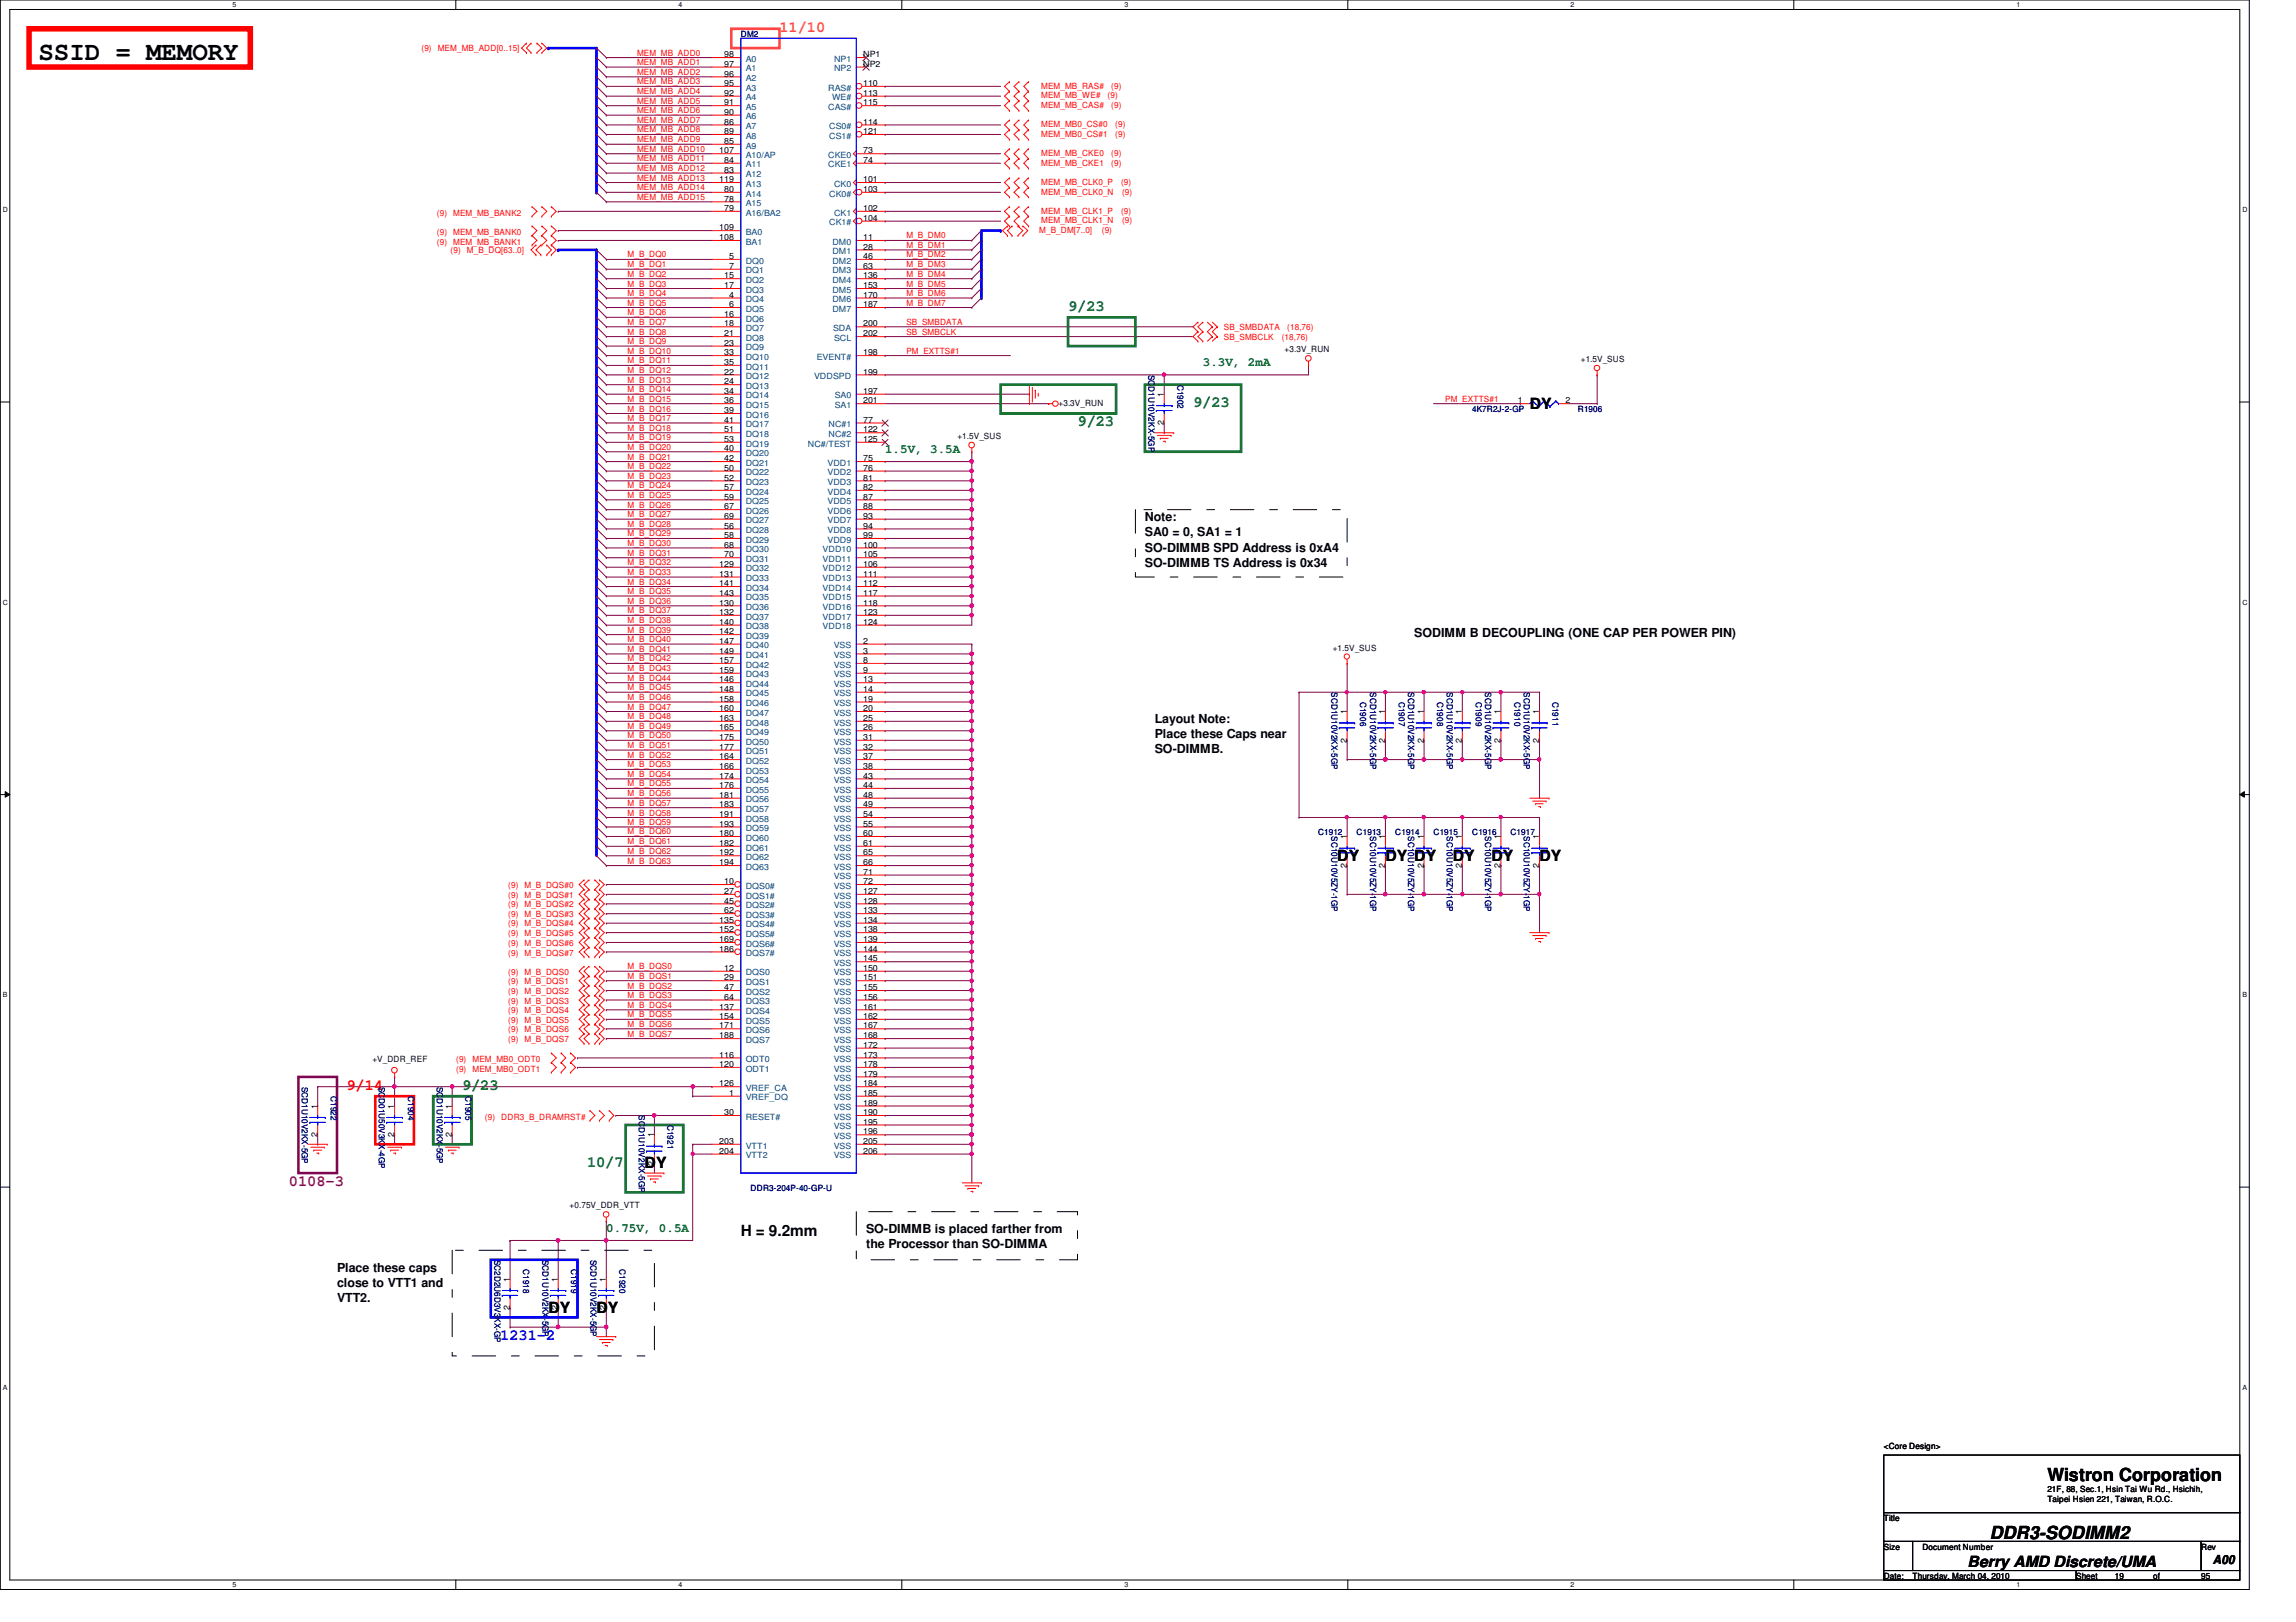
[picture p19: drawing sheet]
<svg xmlns="http://www.w3.org/2000/svg" width="297mm" height="210mm" viewBox="0 0 297 210" stroke-linecap="round" stroke-linejoin="round" font-family="sans-serif">
<defs><g id="words">
<text font-size="3.3" x="5" y="7.7">SSID = MEMORY</text>
<g font-size="2.3">
<text x="264.9" y="191.7">Wistron Corporation</text>
<text x="257.4" y="199.2">DDR3-SODIMM2</text>
</g>
<text font-size="2" fill="#ff8000" x="100.8" y="4.1">11/10</text>
<g font-size="2" fill="#008000">
<text x="138.2" y="40.2">9/23</text>
<text x="154.3" y="52.7">9/23</text>
<text x="139.4" y="55.2">9/23</text>
<text x="59.8" y="141">9/23</text>
<text x="75.9" y="151">10/7</text>
</g>
<g font-size="2">
<text x="197.9" y="52.9">DY</text>
<text x="173" y="111.4">DY</text>
<text x="179.2" y="111.4">DY DY</text>
<text x="188" y="111.4">DY</text>
<text x="193" y="111.4">DY</text>
<text x="199.2" y="111.4">DY</text>
<text x="83.4" y="151.2">DY</text>
<text x="95.8" y="159.9">H = 9.2mm</text>
<text x="70.9" y="169.9">DY</text>
<text x="77.2" y="169.9">DY</text>
<text x="254.5" y="202.7">Berry AMD Discrete/UMA</text>
</g>
<text font-size="2" fill="#f00" x="44.8" y="141">9/14</text>
<text font-size="2" fill="#800080" x="37.4" y="153.5">0108-3</text>
<text font-size="2" fill="#00f" x="64.7" y="173.4">1231-2</text>
<g font-size="1.6" fill="#008000">
<text x="155.6" y="47.4">3.3V, 2mA</text>
<text x="114.5" y="58.6">1.5V, 3.5A</text>
<text x="78.4" y="159.4">0.75V, 0.5A</text>
</g>
<g font-size="1.6">
<text x="148.1" y="67.5">Note:</text>
<text x="148.1" y="69.4">SA0 = 0, SA1 = 1</text>
<text x="148.1" y="71.4">SO-DIMMB SPD Address is 0xA4</text>
<text x="148.1" y="73.3">SO-DIMMB TS Address is 0x34</text>
<text x="183" y="82.4">SODIMM B DECOUPLING (ONE CAP PER POWER PIN)</text>
<text x="149.4" y="93.6">Layout Note:</text>
<text x="149.4" y="95.5">Place these Caps near</text>
<text x="149.4" y="97.5">SO-DIMMB.</text>
<text x="112.1" y="159.6">SO-DIMMB is placed farther from</text>
<text x="112.1" y="161.5">the Processor than SO-DIMMA</text>
<text x="43.6" y="164.5">Place these caps</text>
<text x="43.6" y="166.5">close to VTT1 and</text>
<text x="43.6" y="168.4">VTT2.</text>
<text x="286.3" y="202.4">A00</text>
</g>
<g font-size="1.1" fill="#000080">
<text x="95.8" y="4.8">DM2</text>
<text x="148.6" y="48.5" transform="rotate(90 148.6 48.5)">SCD1U10V2KX-5GP</text>
<text x="152.4" y="49.8" transform="rotate(90 152.4 49.8)">C1902</text>
<text x="190.5" y="53.3">4K7R2J-2-GP</text>
<text x="204.1" y="53.3">R1906</text>
<text x="172.3" y="89.6" transform="rotate(90 172.3 89.6)">SCD1U10V2KX-5GP</text>
<text x="177.2" y="89.6" transform="rotate(90 177.2 89.6)">SCD1U10V2KX-5GP</text>
<text x="182.2" y="89.6" transform="rotate(90 182.2 89.6)">SCD1U10V2KX-5GP</text>
<text x="187.2" y="89.6" transform="rotate(90 187.2 89.6)">SCD1U10V2KX-5GP</text>
<text x="192.1" y="89.6" transform="rotate(90 192.1 89.6)">SCD1U10V2KX-5GP</text>
<text x="197.1" y="89.6" transform="rotate(90 197.1 89.6)">SCD1U10V2KX-5GP</text>
<text x="176" y="90.8" transform="rotate(90 176 90.8)">C1906</text>
<text x="181" y="90.8" transform="rotate(90 181 90.8)">C1907</text>
<text x="185.9" y="90.8" transform="rotate(90 185.9 90.8)">C1908</text>
<text x="190.9" y="90.8" transform="rotate(90 190.9 90.8)">C1909</text>
<text x="195.9" y="90.8" transform="rotate(90 195.9 90.8)">C1910</text>
<text x="200.9" y="90.8" transform="rotate(90 200.9 90.8)">C1911</text>
<text x="170.5" y="108.1">C1912</text>
<text x="172.3" y="108.2" transform="rotate(90 172.3 108.2)">SC10U10V5ZY-1GP</text>
<text x="175.5" y="108.1">C1913</text>
<text x="177.2" y="108.2" transform="rotate(90 177.2 108.2)">SC10U10V5ZY-1GP</text>
<text x="180.5" y="108.1">C1914</text>
<text x="182.2" y="108.2" transform="rotate(90 182.2 108.2)">SC10U10V5ZY-1GP</text>
<text x="185.5" y="108.1">C1915</text>
<text x="187.2" y="108.2" transform="rotate(90 187.2 108.2)">SC10U10V5ZY-1GP</text>
<text x="190.5" y="108.1">C1916</text>
<text x="192.1" y="108.2" transform="rotate(90 192.1 108.2)">SC10U10V5ZY-1GP</text>
<text x="195.4" y="108.1">C1917</text>
<text x="197.1" y="108.2" transform="rotate(90 197.1 108.2)">SC10U10V5ZY-1GP</text>
<text x="39.1" y="140.6" transform="rotate(90 39.1 140.6)">SCD1U10V2KX-5GP</text>
<text x="42.8" y="141.9" transform="rotate(90 42.8 141.9)">C1922</text>
<text x="49" y="140.6" transform="rotate(90 49 140.6)">SCD01U50V3KX-4GP</text>
<text x="52.8" y="141.9" transform="rotate(90 52.8 141.9)">C1904</text>
<text x="56.5" y="140.6" transform="rotate(90 56.5 140.6)">SCD1U10V2KX-5GP</text>
<text x="60.2" y="141.9" transform="rotate(90 60.2 141.9)">C1905</text>
<text x="82.6" y="144.4" transform="rotate(90 82.6 144.4)">SCD1U10V2KX-5GP</text>
<text x="86.4" y="145.6" transform="rotate(90 86.4 145.6)">C1921</text>
<text x="97.1" y="154.1">DDR3-204P-40-GP-U</text>
<text x="64" y="163" transform="rotate(90 64 163)">SC2D2U6D3V3KX-GP</text>
<text x="67.7" y="164.3" transform="rotate(90 67.7 164.3)">C1918</text>
<text x="70.2" y="163" transform="rotate(90 70.2 163)">SCD1U10V2KX-5GP</text>
<text x="73.9" y="164.3" transform="rotate(90 73.9 164.3)">C1919</text>
<text x="76.4" y="163" transform="rotate(90 76.4 163)">SCD1U10V2KX-5GP</text>
<text x="80.1" y="164.3" transform="rotate(90 80.1 164.3)">C1920</text>
</g>
<g font-size="1.1" fill="#f00">
<text x="54.5" y="6.6">(9)</text>
<text x="56.6" y="6.6">MEM_MB_ADD[0..15]</text>
<text x="82.4" y="8.4">MEM_MB_ADD1</text>
<text x="82.4" y="9.7">MEM_MB_ADD2</text>
<text x="82.4" y="10.9">MEM_MB_ADD3</text>
<text x="82.4" y="7.2">MEM_MB_ADD0</text>
<text x="134.7" y="11.5">MEM_MB_RAS#</text>
<text x="143.8" y="11.5">(9)</text>
<text x="82.4" y="12.2">MEM_MB_ADD4</text>
<text x="82.4" y="13.4">MEM_MB_ADD5</text>
<text x="82.4" y="15.9">MEM_MB_ADD7</text>
<text x="82.4" y="14.6">MEM_MB_ADD6</text>
<text x="82.4" y="17.1">MEM_MB_ADD8</text>
<text x="134.7" y="12.7">MEM_MB_WE#</text>
<text x="134.7" y="16.5">MEM_MB0_CS#0</text>
<text x="134.7" y="14">MEM_MB_CAS#</text>
<text x="134.7" y="17.7">MEM_MB0_CS#1</text>
<text x="143.3" y="12.7">(9)</text>
<text x="143.8" y="14">(9)</text>
<text x="144.3" y="16.5">(9)</text>
<text x="144.3" y="17.7">(9)</text>
<text x="82.4" y="20.9">MEM_MB_ADD11</text>
<text x="82.4" y="19.6">MEM_MB_ADD10</text>
<text x="82.4" y="18.4">MEM_MB_ADD9</text>
<text x="82.4" y="22.1">MEM_MB_ADD12</text>
<text x="82.4" y="23.4">MEM_MB_ADD13</text>
<text x="134.7" y="20.2">MEM_MB_CKE0</text>
<text x="134.7" y="21.5">MEM_MB_CKE1</text>
<text x="134.7" y="24">MEM_MB_CLK0_P</text>
<text x="143.8" y="20.2">(9)</text>
<text x="143.8" y="21.5">(9)</text>
<text x="145" y="24">(9)</text>
<text x="56.5" y="27.9">(9)</text>
<text x="58.6" y="27.9">MEM_MB_BANK2</text>
<text x="82.4" y="25.9">MEM_MB_ADD15</text>
<text x="82.4" y="24.6">MEM_MB_ADD14</text>
<text x="134.7" y="25.2">MEM_MB_CLK0_N</text>
<text x="134.7" y="27.7">MEM_MB_CLK1_P</text>
<text x="134.7" y="28.9">MEM_MB_CLK1_N</text>
<text x="145" y="27.7">(9)</text>
<text x="145.2" y="25.2">(9)</text>
<text x="145.2" y="28.9">(9)</text>
<text x="56.5" y="30.4">(9)</text>
<text x="56.5" y="31.7">(9)</text>
<text x="58.3" y="32.8">(9)</text>
<text x="58.6" y="30.4">MEM_MB_BANK0</text>
<text x="58.6" y="31.7">MEM_MB_BANK1</text>
<text x="60.4" y="32.8">M_B_DQ[63..0]</text>
<text x="81.2" y="33.3">M_B_DQ0</text>
<text x="81.2" y="34.6">M_B_DQ1</text>
<text x="81.2" y="35.8">M_B_DQ2</text>
<text x="117.3" y="35.8">M_B_DM4</text>
<text x="117.3" y="30.9">M_B_DM0</text>
<text x="117.3" y="32.1">M_B_DM1</text>
<text x="117.3" y="33.3">M_B_DM2</text>
<text x="117.3" y="34.6">M_B_DM3</text>
<text x="134.4" y="30.2">M_B_DM[7..0]</text>
<text x="142.5" y="30.2">(9)</text>
<text x="81.2" y="37.1">M_B_DQ3</text>
<text x="81.2" y="39.5">M_B_DQ5</text>
<text x="81.2" y="38.3">M_B_DQ4</text>
<text x="81.2" y="40.8">M_B_DQ6</text>
<text x="117.3" y="37.1">M_B_DM5</text>
<text x="117.3" y="38.3">M_B_DM6</text>
<text x="117.3" y="39.5">M_B_DM7</text>
<text x="81.2" y="42">M_B_DQ7</text>
<text x="81.2" y="43.3">M_B_DQ8</text>
<text x="81.2" y="47">M_B_DQ11</text>
<text x="81.2" y="45.8">M_B_DQ10</text>
<text x="81.2" y="44.5">M_B_DQ9</text>
<text x="117.3" y="43.3">SB_SMBCLK</text>
<text x="117.3" y="42">SB_SMBDATA</text>
<text x="117.3" y="45.8">PM_EXTTS#1</text>
<text x="158.3" y="44">SB_SMBCLK</text>
<text x="158.3" y="42.8">SB_SMBDATA</text>
<text x="165.8" y="44">(18,76)</text>
<text x="166.5" y="42.8">(18,76)</text>
<text x="81.2" y="50.8">M_B_DQ14</text>
<text x="81.2" y="49.5">M_B_DQ13</text>
<text x="81.2" y="48.3">M_B_DQ12</text>
<text x="81.2" y="52">M_B_DQ15</text>
<text x="81.2" y="53.3">M_B_DQ16</text>
<text x="187" y="52">PM_EXTTS#1</text>
<text x="81.2" y="57">M_B_DQ19</text>
<text x="81.2" y="55.8">M_B_DQ18</text>
<text x="81.2" y="54.5">M_B_DQ17</text>
<text x="81.2" y="59.5">M_B_DQ21</text>
<text x="81.2" y="58.2">M_B_DQ20</text>
<text x="81.2" y="62">M_B_DQ23</text>
<text x="81.2" y="60.7">M_B_DQ22</text>
<text x="81.2" y="63.2">M_B_DQ24</text>
<text x="81.2" y="65.7">M_B_DQ26</text>
<text x="81.2" y="64.4">M_B_DQ25</text>
<text x="81.2" y="66.9">M_B_DQ27</text>
<text x="81.2" y="71.9">M_B_DQ31</text>
<text x="81.2" y="70.7">M_B_DQ30</text>
<text x="81.2" y="69.4">M_B_DQ29</text>
<text x="81.2" y="68.2">M_B_DQ28</text>
<text x="81.2" y="74.4">M_B_DQ33</text>
<text x="81.2" y="73.2">M_B_DQ32</text>
<text x="81.2" y="76.9">M_B_DQ35</text>
<text x="81.2" y="75.6">M_B_DQ34</text>
<text x="81.2" y="83.1">M_B_DQ40</text>
<text x="81.2" y="81.9">M_B_DQ39</text>
<text x="81.2" y="80.6">M_B_DQ38</text>
<text x="81.2" y="79.4">M_B_DQ37</text>
<text x="81.2" y="78.1">M_B_DQ36</text>
<text x="81.2" y="85.6">M_B_DQ42</text>
<text x="81.2" y="84.4">M_B_DQ41</text>
<text x="81.2" y="86.9">M_B_DQ43</text>
<text x="81.2" y="89.3">M_B_DQ45</text>
<text x="81.2" y="88.1">M_B_DQ44</text>
<text x="81.2" y="90.6">M_B_DQ46</text>
<text x="81.2" y="91.8">M_B_DQ47</text>
<text x="81.2" y="95.5">M_B_DQ50</text>
<text x="81.2" y="94.3">M_B_DQ49</text>
<text x="81.2" y="93.1">M_B_DQ48</text>
<text x="81.2" y="96.8">M_B_DQ51</text>
<text x="81.2" y="99.3">M_B_DQ53</text>
<text x="81.2" y="98">M_B_DQ52</text>
<text x="81.2" y="101.8">M_B_DQ55</text>
<text x="81.2" y="100.5">M_B_DQ54</text>
<text x="81.2" y="104.3">M_B_DQ57</text>
<text x="81.2" y="103">M_B_DQ56</text>
<text x="81.2" y="106.8">M_B_DQ59</text>
<text x="81.2" y="105.5">M_B_DQ58</text>
<text x="81.2" y="108">M_B_DQ60</text>
<text x="81.2" y="111.8">M_B_DQ63</text>
<text x="81.2" y="110.5">M_B_DQ62</text>
<text x="81.2" y="109.3">M_B_DQ61</text>
<text x="65.7" y="114.9">(9)</text>
<text x="65.7" y="117.4">(9)</text>
<text x="65.7" y="116.2">(9)</text>
<text x="65.7" y="118.7">(9)</text>
<text x="65.7" y="119.9">(9)</text>
<text x="67.9" y="114.9">M_B_DQS#0</text>
<text x="67.9" y="117.4">M_B_DQS#2</text>
<text x="67.9" y="116.2">M_B_DQS#1</text>
<text x="67.9" y="118.7">M_B_DQS#3</text>
<text x="67.9" y="119.9">M_B_DQS#4</text>
<text x="65.7" y="121.2">(9)</text>
<text x="65.7" y="122.4">(9)</text>
<text x="65.7" y="123.7">(9)</text>
<text x="67.9" y="121.2">M_B_DQS#5</text>
<text x="67.9" y="122.4">M_B_DQS#6</text>
<text x="67.9" y="123.7">M_B_DQS#7</text>
<text x="81.2" y="125.4">M_B_DQS0</text>
<text x="65.7" y="126.1">(9)</text>
<text x="65.7" y="127.4">(9)</text>
<text x="65.7" y="128.6">(9)</text>
<text x="65.7" y="129.9">(9)</text>
<text x="65.7" y="131.1">(9)</text>
<text x="67.9" y="126.1">M_B_DQS0</text>
<text x="67.9" y="127.4">M_B_DQS1</text>
<text x="67.9" y="128.6">M_B_DQS2</text>
<text x="67.9" y="129.9">M_B_DQS3</text>
<text x="67.9" y="131.1">M_B_DQS4</text>
<text x="81.2" y="129.2">M_B_DQS3</text>
<text x="81.2" y="130.4">M_B_DQS4</text>
<text x="81.2" y="131.7">M_B_DQS5</text>
<text x="81.2" y="126.7">M_B_DQS1</text>
<text x="81.2" y="127.9">M_B_DQS2</text>
<text x="59" y="137.5">(9)</text>
<text x="61.1" y="137.5">MEM_MB0_ODT0</text>
<text x="65.7" y="132.3">(9)</text>
<text x="65.7" y="133.6">(9)</text>
<text x="65.7" y="134.8">(9)</text>
<text x="67.9" y="132.3">M_B_DQS5</text>
<text x="67.9" y="133.6">M_B_DQS6</text>
<text x="67.9" y="134.8">M_B_DQS7</text>
<text x="81.2" y="132.9">M_B_DQS6</text>
<text x="81.2" y="134.2">M_B_DQS7</text>
<text x="59" y="138.7">(9)</text>
<text x="61.1" y="138.7">MEM_MB0_ODT1</text>
<text x="62.7" y="144.9">(9)</text>
<text x="64.9" y="144.9">DDR3_B_DRAMRST#</text>
</g>
<g font-size="1.1">
<text x="93.7" y="7.4">98</text>
<text x="93.7" y="8.6">97</text>
<text x="93.7" y="9.9">96</text>
<text x="93.7" y="11.1">95</text>
<text x="111.7" y="7.4">NP1</text>
<text x="111.7" y="8.6">NP2</text>
<text x="111.7" y="11.1">110</text>
<text x="93.7" y="12.4">92</text>
<text x="93.7" y="13.6">91</text>
<text x="93.7" y="14.9">90</text>
<text x="93.7" y="16.1">86</text>
<text x="93.7" y="17.4">89</text>
<text x="111.7" y="12.4">113</text>
<text x="111.7" y="13.6">115</text>
<text x="111.7" y="16.1">114</text>
<text x="111.7" y="17.4">121</text>
<text x="93" y="19.9">107</text>
<text x="93" y="23.6">119</text>
<text x="93.7" y="18.6">85</text>
<text x="93.7" y="21.1">84</text>
<text x="93.7" y="22.4">83</text>
<text x="111.7" y="19.9">73</text>
<text x="111.7" y="21.1">74</text>
<text x="111.7" y="23.6">101</text>
<text x="93" y="29.8">109</text>
<text x="93.7" y="24.8">80</text>
<text x="93.7" y="26.1">78</text>
<text x="93.7" y="27.3">79</text>
<text x="111.7" y="24.8">103</text>
<text x="111.7" y="27.3">102</text>
<text x="111.7" y="28.6">104</text>
<text x="93" y="31.1">108</text>
<text x="94.3" y="33.5">5</text>
<text x="94.3" y="34.8">7</text>
<text x="111.7" y="31.1">11</text>
<text x="111.7" y="32.3">28</text>
<text x="111.7" y="33.5">46</text>
<text x="111.7" y="34.8">63</text>
<text x="93.7" y="36">15</text>
<text x="93.7" y="37.3">17</text>
<text x="93.7" y="41">16</text>
<text x="94.3" y="38.5">4</text>
<text x="94.3" y="39.8">6</text>
<text x="111.7" y="36">136</text>
<text x="111.7" y="37.3">153</text>
<text x="111.7" y="38.5">170</text>
<text x="111.7" y="39.8">187</text>
<text x="93.7" y="42.2">18</text>
<text x="93.7" y="43.5">21</text>
<text x="93.7" y="44.7">23</text>
<text x="93.7" y="46">33</text>
<text x="93.7" y="47.2">35</text>
<text x="111.7" y="42.2">200</text>
<text x="111.7" y="43.5">202</text>
<text x="111.7" y="46">198</text>
<text x="166.2" y="45.6">+3.3V_RUN</text>
<text x="204.5" y="46.9">+1.5V_SUS</text>
<text x="93.7" y="48.5">22</text>
<text x="93.7" y="49.7">24</text>
<text x="93.7" y="51">34</text>
<text x="93.7" y="52.2">36</text>
<text x="93.7" y="53.5">39</text>
<text x="111.7" y="48.5">199</text>
<text x="111.7" y="51">197</text>
<text x="111.7" y="52.2">201</text>
<text x="136.9" y="52.6">+3.3V_RUN</text>
<text x="150.6" y="51.4" transform="rotate(-90 150.6 51.4)">1</text>
<text x="196.4" y="52.2">1</text>
<text x="202.5" y="52.2">2</text>
<text x="93.7" y="54.7">41</text>
<text x="93.7" y="56">51</text>
<text x="93.7" y="57.2">53</text>
<text x="93.7" y="58.4">40</text>
<text x="93.7" y="59.7">42</text>
<text x="111.7" y="54.7">77</text>
<text x="111.7" y="56">122</text>
<text x="111.7" y="57.2">125</text>
<text x="111.7" y="59.7">75</text>
<text x="123.9" y="56.8">+1.5V_SUS</text>
<text x="150.6" y="55" transform="rotate(-90 150.6 55)">2</text>
<text x="93.7" y="60.9">50</text>
<text x="93.7" y="62.2">52</text>
<text x="93.7" y="63.4">57</text>
<text x="93.7" y="64.6">59</text>
<text x="93.7" y="65.9">67</text>
<text x="111.7" y="62.2">81</text>
<text x="111.7" y="63.4">82</text>
<text x="111.7" y="64.6">87</text>
<text x="111.7" y="65.9">88</text>
<text x="111.7" y="60.9">76</text>
<text x="93.7" y="67.1">69</text>
<text x="93.7" y="68.4">56</text>
<text x="93.7" y="69.6">58</text>
<text x="93.7" y="70.9">68</text>
<text x="111.7" y="67.1">93</text>
<text x="111.7" y="68.4">94</text>
<text x="111.7" y="69.6">99</text>
<text x="111.7" y="70.9">100</text>
<text x="93" y="73.4">129</text>
<text x="93" y="74.6">131</text>
<text x="93" y="75.9">141</text>
<text x="93" y="77.1">143</text>
<text x="93.7" y="72.1">70</text>
<text x="111.7" y="74.6">111</text>
<text x="111.7" y="75.9">112</text>
<text x="111.7" y="77.1">117</text>
<text x="111.7" y="72.1">105</text>
<text x="111.7" y="73.4">106</text>
<text x="93" y="78.4">130</text>
<text x="93" y="79.6">132</text>
<text x="93" y="80.9">140</text>
<text x="93" y="82.1">142</text>
<text x="93" y="83.3">147</text>
<text x="111.7" y="83.3">2</text>
<text x="111.7" y="80.9">124</text>
<text x="111.7" y="78.4">118</text>
<text x="111.7" y="79.6">123</text>
<text x="93" y="84.6">149</text>
<text x="93" y="85.8">157</text>
<text x="93" y="87.1">159</text>
<text x="93" y="88.3">146</text>
<text x="93" y="89.5">148</text>
<text x="111.7" y="84.6">3</text>
<text x="111.7" y="85.8">8</text>
<text x="111.7" y="87.1">9</text>
<text x="111.7" y="88.3">13</text>
<text x="111.7" y="89.5">14</text>
<text x="172.4" y="84.2">+1.5V_SUS</text>
<text x="93" y="90.8">158</text>
<text x="93" y="92">160</text>
<text x="93" y="93.3">163</text>
<text x="93" y="94.5">165</text>
<text x="93" y="95.8">175</text>
<text x="111.7" y="90.8">19</text>
<text x="111.7" y="92">20</text>
<text x="111.7" y="93.3">25</text>
<text x="111.7" y="94.5">26</text>
<text x="111.7" y="95.8">31</text>
<text x="174.2" y="92.5" transform="rotate(-90 174.2 92.5)">1</text>
<text x="179.2" y="92.5" transform="rotate(-90 179.2 92.5)">1</text>
<text x="184.2" y="92.5" transform="rotate(-90 184.2 92.5)">1</text>
<text x="189.1" y="92.5" transform="rotate(-90 189.1 92.5)">1</text>
<text x="194.1" y="92.5" transform="rotate(-90 194.1 92.5)">1</text>
<text x="199.1" y="92.5" transform="rotate(-90 199.1 92.5)">1</text>
<text x="93" y="97">177</text>
<text x="93" y="98.3">164</text>
<text x="93" y="99.5">166</text>
<text x="93" y="100.8">174</text>
<text x="93" y="102">176</text>
<text x="111.7" y="97">32</text>
<text x="111.7" y="98.3">37</text>
<text x="111.7" y="99.5">38</text>
<text x="111.7" y="100.8">43</text>
<text x="111.7" y="102">44</text>
<text x="174.2" y="96.1" transform="rotate(-90 174.2 96.1)">2</text>
<text x="179.2" y="96.1" transform="rotate(-90 179.2 96.1)">2</text>
<text x="184.2" y="96.1" transform="rotate(-90 184.2 96.1)">2</text>
<text x="189.1" y="96.1" transform="rotate(-90 189.1 96.1)">2</text>
<text x="194.1" y="96.1" transform="rotate(-90 194.1 96.1)">2</text>
<text x="199.1" y="96.1" transform="rotate(-90 199.1 96.1)">2</text>
<text x="93" y="103.3">181</text>
<text x="93" y="104.5">183</text>
<text x="93" y="105.7">191</text>
<text x="93" y="107">193</text>
<text x="111.7" y="103.3">48</text>
<text x="111.7" y="104.5">49</text>
<text x="111.7" y="105.7">54</text>
<text x="111.7" y="107">55</text>
<text x="93" y="108.2">180</text>
<text x="93" y="109.5">182</text>
<text x="93" y="110.7">192</text>
<text x="93" y="112">194</text>
<text x="111.7" y="108.2">60</text>
<text x="111.7" y="109.5">61</text>
<text x="111.7" y="110.7">65</text>
<text x="111.7" y="112">66</text>
<text x="111.7" y="113.2">71</text>
<text x="174.2" y="112.3" transform="rotate(-90 174.2 112.3)">2</text>
<text x="174.2" y="108.6" transform="rotate(-90 174.2 108.6)">1</text>
<text x="179.2" y="112.3" transform="rotate(-90 179.2 112.3)">2</text>
<text x="179.2" y="108.6" transform="rotate(-90 179.2 108.6)">1</text>
<text x="184.2" y="112.3" transform="rotate(-90 184.2 112.3)">2</text>
<text x="184.2" y="108.6" transform="rotate(-90 184.2 108.6)">1</text>
<text x="189.1" y="112.3" transform="rotate(-90 189.1 112.3)">2</text>
<text x="189.1" y="108.6" transform="rotate(-90 189.1 108.6)">1</text>
<text x="194.1" y="112.3" transform="rotate(-90 194.1 112.3)">2</text>
<text x="194.1" y="108.6" transform="rotate(-90 194.1 108.6)">1</text>
<text x="199.1" y="112.3" transform="rotate(-90 199.1 112.3)">2</text>
<text x="199.1" y="108.6" transform="rotate(-90 199.1 108.6)">1</text>
<text x="93" y="119.4">135</text>
<text x="93.7" y="114.4">10</text>
<text x="93.7" y="115.7">27</text>
<text x="93.7" y="116.9">45</text>
<text x="93.7" y="118.2">62</text>
<text x="111.7" y="114.4">72</text>
<text x="111.7" y="115.7">127</text>
<text x="111.7" y="116.9">128</text>
<text x="111.7" y="119.4">134</text>
<text x="111.7" y="118.2">133</text>
<text x="93" y="120.6">152</text>
<text x="93" y="121.9">169</text>
<text x="93" y="123.1">186</text>
<text x="93.7" y="125.6">12</text>
<text x="111.7" y="120.6">138</text>
<text x="111.7" y="121.9">139</text>
<text x="111.7" y="123.1">144</text>
<text x="111.7" y="124.4">145</text>
<text x="111.7" y="125.6">150</text>
<text x="93" y="130.6">137</text>
<text x="93" y="131.9">154</text>
<text x="93.7" y="126.9">29</text>
<text x="93.7" y="128.1">47</text>
<text x="93.7" y="129.4">64</text>
<text x="111.7" y="126.9">151</text>
<text x="111.7" y="128.1">155</text>
<text x="111.7" y="129.4">156</text>
<text x="111.7" y="130.6">161</text>
<text x="111.7" y="131.9">162</text>
<text x="48.2" y="137.5">+V_DDR_REF</text>
<text x="93" y="133.1">171</text>
<text x="93" y="134.4">188</text>
<text x="93" y="136.9">116</text>
<text x="111.7" y="133.1">167</text>
<text x="111.7" y="134.4">168</text>
<text x="111.7" y="136.9">173</text>
<text x="111.7" y="135.6">172</text>
<text x="41.1" y="143.5" transform="rotate(-90 41.1 143.5)">1</text>
<text x="51" y="143.5" transform="rotate(-90 51 143.5)">1</text>
<text x="58.5" y="143.5" transform="rotate(-90 58.5 143.5)">1</text>
<text x="93" y="138.1">120</text>
<text x="93" y="140.6">126</text>
<text x="94.3" y="141.8">1</text>
<text x="111.7" y="139.3">179</text>
<text x="111.7" y="138.1">178</text>
<text x="111.7" y="141.8">185</text>
<text x="111.7" y="140.6">184</text>
<text x="111.7" y="143.1">189</text>
<text x="41.1" y="147.1" transform="rotate(-90 41.1 147.1)">2</text>
<text x="51" y="147.1" transform="rotate(-90 51 147.1)">2</text>
<text x="58.5" y="147.1" transform="rotate(-90 58.5 147.1)">2</text>
<text x="84.6" y="147.2" transform="rotate(-90 84.6 147.2)">1</text>
<text x="93" y="148">203</text>
<text x="93" y="149.3">204</text>
<text x="93.7" y="144.3">30</text>
<text x="111.7" y="144.3">190</text>
<text x="111.7" y="145.5">195</text>
<text x="111.7" y="146.8">196</text>
<text x="111.7" y="148">205</text>
<text x="111.7" y="149.3">206</text>
<text x="84.6" y="150.9" transform="rotate(-90 84.6 150.9)">2</text>
<text x="73.7" y="156.4">+0.75V_DDR_VTT</text>
<text x="66" y="165.9" transform="rotate(-90 66 165.9)">1</text>
<text x="72.2" y="165.9" transform="rotate(-90 72.2 165.9)">1</text>
<text x="78.4" y="165.9" transform="rotate(-90 78.4 165.9)">1</text>
<text x="66" y="169.5" transform="rotate(-90 66 169.5)">2</text>
<text x="72.2" y="169.5" transform="rotate(-90 72.2 169.5)">2</text>
<text x="78.4" y="169.5" transform="rotate(-90 78.4 169.5)">2</text>
<text x="243.7" y="187.5">&lt;Core Design&gt;</text>
<text x="243.7" y="196.8">Title</text>
<text x="264.9" y="193.1">21F, 88, Sec.1, Hsin Tai Wu Rd., Hsichih,</text>
<text x="264.9" y="194.4">Taipei Hsien 221, Taiwan, R.O.C.</text>
<text x="243.7" y="200.5">Size</text>
<text x="248.7" y="200.5">Document Number</text>
<text x="284.8" y="200.5">Rev</text>
<text x="243.7" y="204.3">Date:</text>
<text x="247.4" y="204.3">Thursday, March 04, 2010</text>
<text x="268.6" y="204.3">Sheet</text>
<text x="273.6" y="204.3">19</text>
<text x="278.5" y="204.3">of</text>
<text x="284.8" y="204.3">95</text>
</g>
<g font-size="1.1" fill="#004080">
<text x="96.5" y="8">A0</text>
<text x="96.5" y="9.2">A1</text>
<text x="96.5" y="10.5">A2</text>
<text x="96.5" y="11.7">A3</text>
<text x="107.1" y="11.7">RAS#</text>
<text x="107.9" y="8">NP1</text>
<text x="107.9" y="9.2">NP2</text>
<text x="96.5" y="13">A4</text>
<text x="96.5" y="14.2">A5</text>
<text x="96.5" y="15.5">A6</text>
<text x="96.5" y="16.7">A7</text>
<text x="96.5" y="17.9">A8</text>
<text x="107.1" y="14.2">CAS#</text>
<text x="107.3" y="16.7">CS0#</text>
<text x="107.3" y="17.9">CS1#</text>
<text x="107.7" y="13">WE#</text>
<text x="96.5" y="19.2">A9</text>
<text x="96.5" y="20.4">A10/AP</text>
<text x="96.5" y="21.7">A11</text>
<text x="96.5" y="22.9">A12</text>
<text x="107.1" y="20.4">CKE0</text>
<text x="107.1" y="21.7">CKE1</text>
<text x="96.5" y="24.2">A13</text>
<text x="96.5" y="25.4">A14</text>
<text x="96.5" y="26.7">A15</text>
<text x="96.5" y="27.9">A16/BA2</text>
<text x="107.3" y="25.4">CK0#</text>
<text x="107.3" y="29.2">CK1#</text>
<text x="107.9" y="24.2">CK0</text>
<text x="107.9" y="27.9">CK1</text>
<text x="96.5" y="30.4">BA0</text>
<text x="96.5" y="31.7">BA1</text>
<text x="96.5" y="34.1">DQ0</text>
<text x="96.5" y="35.4">DQ1</text>
<text x="107.7" y="31.7">DM0</text>
<text x="107.7" y="32.9">DM1</text>
<text x="107.7" y="34.1">DM2</text>
<text x="107.7" y="35.4">DM3</text>
<text x="96.5" y="36.6">DQ2</text>
<text x="96.5" y="37.9">DQ3</text>
<text x="96.5" y="39.1">DQ4</text>
<text x="96.5" y="40.3">DQ5</text>
<text x="96.5" y="41.6">DQ6</text>
<text x="107.7" y="36.6">DM4</text>
<text x="107.7" y="37.9">DM5</text>
<text x="107.7" y="39.1">DM6</text>
<text x="107.7" y="40.3">DM7</text>
<text x="96.5" y="42.8">DQ7</text>
<text x="96.5" y="44.1">DQ8</text>
<text x="96.5" y="45.3">DQ9</text>
<text x="96.5" y="46.6">DQ10</text>
<text x="96.5" y="47.8">DQ11</text>
<text x="105.7" y="46.6">EVENT#</text>
<text x="107.8" y="42.8">SDA</text>
<text x="107.9" y="44.1">SCL</text>
<text x="96.5" y="49.1">DQ12</text>
<text x="96.5" y="50.3">DQ13</text>
<text x="96.5" y="51.6">DQ14</text>
<text x="96.5" y="52.8">DQ15</text>
<text x="105.3" y="49.1">VDDSPD</text>
<text x="108" y="51.6">SA0</text>
<text x="108" y="52.8">SA1</text>
<text x="96.5" y="54.1">DQ16</text>
<text x="96.5" y="55.3">DQ17</text>
<text x="96.5" y="56.6">DQ18</text>
<text x="96.5" y="57.8">DQ19</text>
<text x="96.5" y="59">DQ20</text>
<text x="104.5" y="57.8">NC#/TEST</text>
<text x="107.2" y="55.3">NC#1</text>
<text x="107.2" y="56.6">NC#2</text>
<text x="96.5" y="60.3">DQ21</text>
<text x="96.5" y="61.5">DQ22</text>
<text x="96.5" y="62.8">DQ23</text>
<text x="96.5" y="64">DQ24</text>
<text x="96.5" y="65.2">DQ25</text>
<text x="107.1" y="62.8">VDD3</text>
<text x="107.1" y="64">VDD4</text>
<text x="107.1" y="65.2">VDD5</text>
<text x="107.1" y="60.3">VDD1</text>
<text x="107.1" y="61.5">VDD2</text>
<text x="96.5" y="66.5">DQ26</text>
<text x="96.5" y="67.7">DQ27</text>
<text x="96.5" y="69">DQ28</text>
<text x="96.5" y="70.2">DQ29</text>
<text x="96.5" y="71.5">DQ30</text>
<text x="106.4" y="71.5">VDD10</text>
<text x="107.1" y="66.5">VDD6</text>
<text x="107.1" y="67.7">VDD7</text>
<text x="107.1" y="69">VDD8</text>
<text x="107.1" y="70.2">VDD9</text>
<text x="96.5" y="72.7">DQ31</text>
<text x="96.5" y="74">DQ32</text>
<text x="96.5" y="75.2">DQ33</text>
<text x="96.5" y="76.5">DQ34</text>
<text x="96.5" y="77.7">DQ35</text>
<text x="106.4" y="75.2">VDD13</text>
<text x="106.4" y="76.5">VDD14</text>
<text x="106.4" y="77.7">VDD15</text>
<text x="106.4" y="72.7">VDD11</text>
<text x="106.4" y="74">VDD12</text>
<text x="96.5" y="79">DQ36</text>
<text x="96.5" y="80.2">DQ37</text>
<text x="96.5" y="81.4">DQ38</text>
<text x="96.5" y="82.7">DQ39</text>
<text x="96.5" y="83.9">DQ40</text>
<text x="106.4" y="81.4">VDD18</text>
<text x="106.4" y="79">VDD16</text>
<text x="106.4" y="80.2">VDD17</text>
<text x="107.9" y="83.9">VSS</text>
<text x="96.5" y="85.2">DQ41</text>
<text x="96.5" y="86.4">DQ42</text>
<text x="96.5" y="87.7">DQ43</text>
<text x="96.5" y="88.9">DQ44</text>
<text x="107.9" y="85.2">VSS</text>
<text x="107.9" y="86.4">VSS</text>
<text x="107.9" y="87.7">VSS</text>
<text x="107.9" y="88.9">VSS</text>
<text x="96.5" y="90.1">DQ45</text>
<text x="96.5" y="91.4">DQ46</text>
<text x="96.5" y="92.6">DQ47</text>
<text x="96.5" y="93.9">DQ48</text>
<text x="96.5" y="95.1">DQ49</text>
<text x="107.9" y="90.1">VSS</text>
<text x="107.9" y="91.4">VSS</text>
<text x="107.9" y="92.6">VSS</text>
<text x="107.9" y="93.9">VSS</text>
<text x="107.9" y="95.1">VSS</text>
<text x="96.5" y="96.4">DQ50</text>
<text x="96.5" y="97.6">DQ51</text>
<text x="96.5" y="98.8">DQ52</text>
<text x="96.5" y="100.1">DQ53</text>
<text x="96.5" y="101.3">DQ54</text>
<text x="107.9" y="96.4">VSS</text>
<text x="107.9" y="97.6">VSS</text>
<text x="107.9" y="98.8">VSS</text>
<text x="107.9" y="100.1">VSS</text>
<text x="107.9" y="101.3">VSS</text>
<text x="96.5" y="102.6">DQ55</text>
<text x="96.5" y="103.8">DQ56</text>
<text x="96.5" y="105.1">DQ57</text>
<text x="96.5" y="106.3">DQ58</text>
<text x="96.5" y="107.6">DQ59</text>
<text x="107.9" y="102.6">VSS</text>
<text x="107.9" y="103.8">VSS</text>
<text x="107.9" y="105.1">VSS</text>
<text x="107.9" y="106.3">VSS</text>
<text x="107.9" y="107.6">VSS</text>
<text x="96.5" y="108.8">DQ60</text>
<text x="96.5" y="110.1">DQ61</text>
<text x="96.5" y="111.3">DQ62</text>
<text x="96.5" y="112.6">DQ63</text>
<text x="107.9" y="108.8">VSS</text>
<text x="107.9" y="110.1">VSS</text>
<text x="107.9" y="111.3">VSS</text>
<text x="107.9" y="112.6">VSS</text>
<text x="107.9" y="113.8">VSS</text>
<text x="96.5" y="115">DQS0#</text>
<text x="96.5" y="116.3">DQS1#</text>
<text x="96.5" y="117.5">DQS2#</text>
<text x="96.5" y="118.8">DQS3#</text>
<text x="107.9" y="115">VSS</text>
<text x="107.9" y="116.3">VSS</text>
<text x="107.9" y="117.5">VSS</text>
<text x="107.9" y="118.8">VSS</text>
<text x="96.5" y="120">DQS4#</text>
<text x="96.5" y="121.2">DQS5#</text>
<text x="96.5" y="122.5">DQS6#</text>
<text x="96.5" y="123.7">DQS7#</text>
<text x="107.9" y="120">VSS</text>
<text x="107.9" y="121.2">VSS</text>
<text x="107.9" y="122.5">VSS</text>
<text x="107.9" y="123.7">VSS</text>
<text x="107.9" y="125">VSS</text>
<text x="96.5" y="126.2">DQS0</text>
<text x="96.5" y="127.5">DQS1</text>
<text x="96.5" y="128.7">DQS2</text>
<text x="96.5" y="130">DQS3</text>
<text x="96.5" y="131.2">DQS4</text>
<text x="107.9" y="127.5">VSS</text>
<text x="107.9" y="126.2">VSS</text>
<text x="107.9" y="128.7">VSS</text>
<text x="107.9" y="130">VSS</text>
<text x="107.9" y="131.2">VSS</text>
<text x="96.5" y="132.5">DQS5</text>
<text x="96.5" y="133.7">DQS6</text>
<text x="96.5" y="135">DQS7</text>
<text x="96.5" y="137.5">ODT0</text>
<text x="107.9" y="132.5">VSS</text>
<text x="107.9" y="133.7">VSS</text>
<text x="107.9" y="135">VSS</text>
<text x="107.9" y="137.5">VSS</text>
<text x="107.9" y="136.2">VSS</text>
<text x="96.5" y="138.7">ODT1</text>
<text x="96.5" y="142.4">VREF_DQ</text>
<text x="96.5" y="141.2">VREF_CA</text>
<text x="107.9" y="139.9">VSS</text>
<text x="107.9" y="138.7">VSS</text>
<text x="107.9" y="142.4">VSS</text>
<text x="107.9" y="141.2">VSS</text>
<text x="107.9" y="143.7">VSS</text>
<text x="96.5" y="144.9">RESET#</text>
<text x="96.5" y="148.6">VTT1</text>
<text x="96.5" y="149.9">VTT2</text>
<text x="107.9" y="144.9">VSS</text>
<text x="107.9" y="146.1">VSS</text>
<text x="107.9" y="147.4">VSS</text>
<text x="107.9" y="148.6">VSS</text>
<text x="107.9" y="149.9">VSS</text>
</g>
<g font-size=".9">
<text x="30.1" y=".9">5</text>
<text x="87.8" y=".9">4</text>
<text x="145.5" y=".9">3</text>
<text x="203.2" y=".9">2</text>
<text x="260.9" y=".9">1</text>
<text x=".4" y="27.4">D</text>
<text x="290.1" y="27.4">D</text>
<text x=".4" y="78.2">C</text>
<text x="290.1" y="78.2">C</text>
<text x=".4" y="129">B</text>
<text x="290.1" y="129">B</text>
<text x=".4" y="179.8">A</text>
<text x="290.1" y="179.8">A</text>
<text x="30.1" y="205.4">5</text>
<text x="87.8" y="205.4">4</text>
<text x="145.5" y="205.4">3</text>
<text x="203.2" y="205.4">2</text>
<text x="260.9" y="205.4">1</text>
</g>
</g></defs>
<path d="M0 0h291v205.7h-291zM1.3 1.2h288.5v203.3h-288.5z" fill="none" stroke="#000" stroke-width=".13"/>
<g fill="#fff">
<path d="M30.1 .1h.5v1h-.5z"/>
<path d="M30.1 204.6h.5v1h-.5z"/>
</g>
<path d="M59 0v1.2M59 204.5v1.2" fill="none" stroke="#000" stroke-width=".13"/>
<g fill="#fff">
<path d="M87.8 .1h.5v1h-.5z"/>
<path d="M87.8 204.6h.5v1h-.5z"/>
</g>
<path d="M116.7 0v1.2M116.7 204.5v1.2" fill="none" stroke="#000" stroke-width=".13"/>
<g fill="#fff">
<path d="M145.5 .1h.5v1h-.5z"/>
<path d="M145.5 204.6h.5v1h-.5z"/>
</g>
<path d="M174.4 0v1.2M174.4 204.5v1.2" fill="none" stroke="#000" stroke-width=".13"/>
<g fill="#fff">
<path d="M203.2 .1h.5v1h-.5z"/>
<path d="M203.2 204.6h.5v1h-.5z"/>
</g>
<path d="M232.1 0v1.2M232.1 204.5v1.2" fill="none" stroke="#000" stroke-width=".13"/>
<g fill="#fff">
<path d="M260.9 .1h.5v1h-.5z"/>
<path d="M260.9 204.6h.5v1h-.5z"/>
<path d="M.4 26.6h.6v1h-.6z"/>
<path d="M290.1 26.6h.6v1h-.6z"/>
<path d="M.4 77.4h.6v1h-.6z"/>
<path d="M290.1 77.4h.6v1h-.6z"/>
</g>
<path d="M0 52h1.3M289.8 52h1.2" fill="none" stroke="#000" stroke-width=".13"/>
<g fill="#fff">
<path d="M.4 128.2h.6v1h-.6z"/>
<path d="M290.1 128.2h.6v1h-.6z"/>
</g>
<path d="M0 102.8h1.3M.7 102.4l.6 .4-.6 .4zM289.8 102.8l.6-.4v.8zM289.8 102.8h1.2" fill="none" stroke="#000" stroke-width=".13"/>
<path d="M.7 102.4l.6 .4-.6 .4zM289.8 102.8l.6-.4v.8z" fill="#000"/>
<g fill="#fff">
<path d="M.4 179h.5v1h-.5z"/>
<path d="M290.1 179h.6v1h-.6z"/>
</g>
<path d="M0 153.6h1.3M289.8 153.6h1.2" fill="none" stroke="#000" stroke-width=".13"/>
<path d="M114.5 95.8h.1M114.5 95.8h11.2" fill="none" stroke="#800040" stroke-width=".13"/>
<path d="M125.5 95.6h.4v.2v.1l-.2 .1-.2-.1z" fill-rule="evenodd" fill="#f0f"/>
<path d="M125.5 95.6h.4v.2v.1l-.2 .1-.2-.1z" fill="none" stroke="#f0f" stroke-width=".13"/>
<path d="M78.4 8.7h.1M78.4 8.7h13.7M114.5 99.6h.1M114.5 98.3h.1M114.5 99.6h11.2M114.5 98.3h11.2" fill="none" stroke="#800040" stroke-width=".13"/>
<path d="M125.5 98.1h.4v.2v.1l-.2 .1-.2-.1z" fill-rule="evenodd" fill="#f0f"/>
<path d="M125.5 98.1h.4v.2v.1l-.2 .1-.2-.1z" fill="none" stroke="#f0f" stroke-width=".13"/>
<path d="M114.5 102h.1M114.5 102h11.2" fill="none" stroke="#800040" stroke-width=".13"/>
<path d="M125.5 101.9h.4v.1v.2h-.2h-.2z" fill-rule="evenodd" fill="#f0f"/>
<path d="M125.5 101.9h.4v.1v.2h-.2h-.2z" fill="none" stroke="#f0f" stroke-width=".13"/>
<path d="M114.5 94.6h.1M114.5 94.6h11.2M114.5 100.8h.1M114.5 100.8h11.2" fill="none" stroke="#800040" stroke-width=".13"/>
<path d="M125.5 94.4h.4v.1v.2l-.2 .1-.2-.1z" fill-rule="evenodd" fill="#f0f"/>
<path d="M125.5 94.4h.4v.1v.2l-.2 .1-.2-.1z" fill="none" stroke="#f0f" stroke-width=".13"/>
<path d="M114.5 93.3h.1M114.5 93.3h11.2" fill="none" stroke="#800040" stroke-width=".13"/>
<path d="M125.5 93.1h.4v.2v.1l-.2 .1-.2-.1z" fill-rule="evenodd" fill="#f0f"/>
<path d="M125.5 93.1h.4v.2v.1l-.2 .1-.2-.1z" fill="none" stroke="#f0f" stroke-width=".13"/>
<path d="M114.5 97.1h.1M114.5 97.1h11.2" fill="none" stroke="#800040" stroke-width=".13"/>
<path d="M125.5 96.9h.4v.1v.2l-.2 .1-.2-.1z" fill-rule="evenodd" fill="#f0f"/>
<path d="M125.5 96.9h.4v.1v.2l-.2 .1-.2-.1z" fill="none" stroke="#f0f" stroke-width=".13"/>
<g fill="none" stroke="#800040" stroke-width=".13">
<path d="M78.4 51h.1M78.4 49.8h.1M78.4 48.5h.1M78.4 52.2h.1M78.4 51h13.7M78.4 49.8h13.7M78.4 48.5h13.7M78.4 52.2h13.7M78.4 85.9h.1M78.4 84.6h.1M78.4 83.4h.1M78.4 87.1h.1"/>
<path d="M78.4 85.9h13.7M78.4 84.6h13.7M78.4 83.4h13.7M78.4 87.1h13.7M78.4 114.5h.1M78.4 114.5h13.7"/>
</g>
<path d="M72.2 32.3h5" fill="none" stroke="#00f" stroke-width=".34"/>
<circle cx="72.2" cy="32.3" r=".17" fill="#00f"/>
<path d="M78.4 33.6h.1M78.4 33.6h13.7M114.5 36.1h.1M114.5 36.1h11.2M114.5 75.9h.1M114.5 75.9h11.2M74.7 138.1h.1M74.7 136.9h.1M74.7 138.1h17.4M74.7 136.9h17.4M78.4 129.4h.1M78.4 129.4h13.7" fill="none" stroke="#800040" stroke-width=".13"/>
<path d="M125.5 75.7h.4v.2v.1l-.2 .1-.2-.1z" fill-rule="evenodd" fill="#f0f"/>
<path d="M125.5 75.7h.4v.2v.1l-.2 .1-.2-.1z" fill="none" stroke="#f0f" stroke-width=".13"/>
<path d="M114.5 74.7h.1M114.5 74.7h11.2" fill="none" stroke="#800040" stroke-width=".13"/>
<path d="M125.5 74.5h.4v.1v.2h-.2h-.2z" fill-rule="evenodd" fill="#f0f"/>
<path d="M125.5 74.5h.4v.1v.2h-.2h-.2z" fill="none" stroke="#f0f" stroke-width=".13"/>
<path d="M78.4 9.9h.1M78.4 9.9h13.7M114.5 78.4h.1M114.5 77.1h.1M114.5 62.2h.1M114.5 78.4h11.2M114.5 77.1h11.2M114.5 62.2h11.2M78.4 120.7h.1M78.4 120.7h13.7" fill="none" stroke="#800040" stroke-width=".13"/>
<path d="M125.5 62h.4v.2v.1l-.2 .1-.2-.1z" fill-rule="evenodd" fill="#f0f"/>
<path d="M125.5 62h.4v.2v.1l-.2 .1-.2-.1z" fill="none" stroke="#f0f" stroke-width=".13"/>
<g fill="none" stroke="#800040" stroke-width=".13">
<path d="M114.5 11.2h.1M114.5 11.2h15M78.4 57.2h.1M78.4 56h.1M78.4 54.7h.1M78.4 53.5h.1M78.4 57.2h13.7M78.4 56h13.7M78.4 54.7h13.7M78.4 53.5h13.7M78.4 90.8h.1M78.4 89.6h.1"/>
<path d="M78.4 88.3h.1M78.4 92.1h.1M78.4 90.8h13.7M78.4 89.6h13.7M78.4 88.3h13.7M78.4 92.1h13.7M114.5 108.2h.1M114.5 108.2h11.2"/>
</g>
<path d="M125.5 108.1h.4v.1v.2l-.2 .1-.2-.1z" fill-rule="evenodd" fill="#f0f"/>
<path d="M125.5 108.1h.4v.1v.2l-.2 .1-.2-.1z" fill="none" stroke="#f0f" stroke-width=".13"/>
<path d="M114.5 112h.1M114.5 112h11.2" fill="none" stroke="#800040" stroke-width=".13"/>
<path d="M125.5 111.8h.4v.2v.1l-.2 .1-.2-.1z" fill-rule="evenodd" fill="#f0f"/>
<path d="M125.5 111.8h.4v.2v.1l-.2 .1-.2-.1z" fill="none" stroke="#f0f" stroke-width=".13"/>
<path d="M114.5 110.7h.1M114.5 110.7h11.2" fill="none" stroke="#800040" stroke-width=".13"/>
<path d="M125.5 110.5h.4v.2v.2l-.2 .1-.2-.1z" fill-rule="evenodd" fill="#f0f"/>
<path d="M125.5 110.5h.4v.2v.2l-.2 .1-.2-.1z" fill="none" stroke="#f0f" stroke-width=".13"/>
<path d="M114.5 104.5h.1M114.5 104.5h11.2" fill="none" stroke="#800040" stroke-width=".13"/>
<path d="M125.5 104.3h.4v.2v.2h-.2h-.2z" fill-rule="evenodd" fill="#f0f"/>
<path d="M125.5 104.3h.4v.2v.2h-.2h-.2z" fill="none" stroke="#f0f" stroke-width=".13"/>
<path d="M114.5 103.3h.1M114.5 103.3h11.2" fill="none" stroke="#800040" stroke-width=".13"/>
<path d="M125.5 103.1h.4v.2v.1l-.2 .1-.2-.1z" fill-rule="evenodd" fill="#f0f"/>
<path d="M125.5 103.1h.4v.2v.1l-.2 .1-.2-.1z" fill="none" stroke="#f0f" stroke-width=".13"/>
<path d="M114.5 107h.1M114.5 107h11.2" fill="none" stroke="#800040" stroke-width=".13"/>
<path d="M125.5 106.8h.4v.2v.2h-.2h-.2z" fill-rule="evenodd" fill="#f0f"/>
<path d="M125.5 106.8h.4v.2v.2h-.2h-.2z" fill="none" stroke="#f0f" stroke-width=".13"/>
<path d="M114.5 105.8h.1M114.5 105.8h11.2" fill="none" stroke="#800040" stroke-width=".13"/>
<path d="M125.5 105.6h.4v.1v.2l-.2 .1-.2-.1z" fill-rule="evenodd" fill="#f0f"/>
<path d="M125.5 105.6h.4v.1v.2l-.2 .1-.2-.1z" fill="none" stroke="#f0f" stroke-width=".13"/>
<path d="M114.5 109.5h.1M114.5 109.5h11.2" fill="none" stroke="#800040" stroke-width=".13"/>
<path d="M125.5 109.3h.4v.2v.1l-.2 .1-.2-.1z" fill-rule="evenodd" fill="#f0f"/>
<path d="M125.5 109.3h.4v.2v.1l-.2 .1-.2-.1z" fill="none" stroke="#f0f" stroke-width=".13"/>
<path d="M150.6 48.5h.1M150.6 48.5h18.7" fill="none" stroke="#800040" stroke-width=".13"/>
<path d="M150.4 48.3h.4v.2v.1l-.2 .1-.2-.1z" fill-rule="evenodd" fill="#f0f"/>
<path d="M150.4 48.3h.4v.2v.1l-.2 .1-.2-.1z" fill="none" stroke="#f0f" stroke-width=".13"/>
<g fill="none" stroke="#800040" stroke-width=".13">
<path d="M78.4 11.2h.1M78.4 11.2h13.7M114.5 19.9h.1M114.5 19.9h15M114.5 37.3h.1M114.5 37.3h11.2M114.5 79.6h.1M114.5 63.5h.1M114.5 79.6h11.2M114.5 63.5h11.2M78.4 130.7h.1M78.4 122h.1"/>
<path d="M78.4 130.7h13.7M78.4 122h13.7"/>
</g>
<path d="M125.5 63.3h.4v.1v.2l-.2 .1-.2-.1z" fill-rule="evenodd" fill="#f0f"/>
<path d="M125.5 63.3h.4v.1v.2l-.2 .1-.2-.1z" fill="none" stroke="#f0f" stroke-width=".13"/>
<g fill="none" stroke="#800040" stroke-width=".13">
<path d="M78.4 97.1h.1M78.4 95.8h.1M78.4 94.6h.1M78.4 93.3h.1M78.4 97.1h13.7M78.4 95.8h13.7M78.4 94.6h13.7M78.4 93.3h13.7M125.7 83.4h.1M125.7 94.6h.1M125.7 83.4v1.2M125.7 94.6v1.2"/>
<path d="M125.7 118.2h.1M125.7 102h.1M125.7 102v1.3M125.7 118.2v1.3M125.7 134.4h.1M125.7 131.9h.1M125.7 139.4h.1M125.7 131.9v1.2M125.7 134.4v1.2M125.7 139.4v1.2M125.7 143.1h.1M125.7 148.1h.1"/>
<path d="M125.7 143.1v1.3M125.7 148.1v1.3"/>
</g>
<path d="M125.5 139.2h.4v.2v.1l-.2 .1-.2-.1z" fill-rule="evenodd" fill="#f0f"/>
<path d="M125.5 139.2h.4v.2v.1l-.2 .1-.2-.1z" fill="none" stroke="#f0f" stroke-width=".13"/>
<path d="M125.7 113.2h.1M125.7 113.2v1.3M125.7 122h.1M125.7 122v1.2M125.7 140.6h.1M125.7 140.6v1.3" fill="none" stroke="#800040" stroke-width=".13"/>
<path d="M125.5 140.4h.4v.2v.2h-.2h-.2z" fill-rule="evenodd" fill="#f0f"/>
<path d="M125.5 140.4h.4v.2v.2h-.2h-.2z" fill="none" stroke="#f0f" stroke-width=".13"/>
<path d="M125.7 110.7h.1M125.7 110.7v1.3M125.7 128.2h.1M125.7 129.4h.1M125.7 128.2v2.5" fill="none" stroke="#800040" stroke-width=".13"/>
<path d="M125.5 129.2h.4v.2v.1l-.2 .1-.2-.1z" fill-rule="evenodd" fill="#f0f"/>
<path d="M125.5 129.2h.4v.2v.1l-.2 .1-.2-.1z" fill="none" stroke="#f0f" stroke-width=".13"/>
<path d="M125.7 88.3h.1M125.7 87.1h.1M125.7 99.6h.1M125.7 87.1v2.5M125.7 99.6v1.2M125.7 125.7h.1M125.7 123.2h.1M125.7 123.2v1.3M125.7 125.7v1.2" fill="none" stroke="#800040" stroke-width=".13"/>
<path d="M125.5 99.4h.4v.1v.2h-.2h-.2z" fill-rule="evenodd" fill="#f0f"/>
<path d="M125.5 99.4h.4v.1v.2h-.2h-.2z" fill="none" stroke="#f0f" stroke-width=".13"/>
<path d="M125.7 89.6h.1M125.7 89.6v1.2M125.7 112h.1M125.7 114.5h.1M125.7 119.5h.1M125.7 112v1.2M125.7 114.5v1.2M125.7 119.5v1.2M125.7 126.9h.1M125.7 126.9v1.3M125.7 149.4h.1M125.7 149.4v3.7" fill="none" stroke="#800040" stroke-width=".13"/>
<path d="M125.5 119.3h.4v.1v.2l-.2 .1-.2-.1z" fill-rule="evenodd" fill="#f0f"/>
<path d="M125.5 119.3h.4v.1v.2l-.2 .1-.2-.1z" fill="none" stroke="#f0f" stroke-width=".13"/>
<path d="M125.7 138.1h.1M125.7 138.1v1.3" fill="none" stroke="#800040" stroke-width=".13"/>
<path d="M125.5 137.9h.4v.2v.2h-.2h-.2z" fill-rule="evenodd" fill="#f0f"/>
<path d="M125.5 137.9h.4v.2v.2h-.2h-.2z" fill="none" stroke="#f0f" stroke-width=".13"/>
<g fill="none" stroke="#800040" stroke-width=".13">
<path d="M125.7 77.1h.1M125.7 77.1v1.3M125.7 92.1h.1M125.7 95.8h.1M125.7 92.1v1.2M125.7 95.8v1.3M125.7 107h.1M125.7 115.7h.1M125.7 104.5h.1M125.7 108.2h.1M125.7 105.8h.1M125.7 104.5v5"/>
<path d="M125.7 115.7v1.3M125.7 124.5h.1M125.7 124.5v1.2M125.7 145.6h.1M125.7 145.6v1.3"/>
</g>
<path d="M125.5 77h.4v.1v.2h-.2h-.2z" fill-rule="evenodd" fill="#f0f"/>
<path d="M125.5 77h.4v.1v.2h-.2h-.2z" fill="none" stroke="#f0f" stroke-width=".13"/>
<path d="M125.7 63.5h.1M125.7 74.7h.1M125.7 70.9h.1M125.7 63.5v1.2M125.7 70.9v1.3M125.7 74.7v1.2M125.7 97.1h.1M125.7 97.1v1.2M125.7 109.5h.1M125.7 109.5v1.2M125.7 144.4h.1M125.7 144.4v1.2" fill="none" stroke="#800040" stroke-width=".13"/>
<path d="M125.5 70.8h.4v.1v.1l-.2 .1-.2-.1z" fill-rule="evenodd" fill="#f0f"/>
<path d="M125.5 70.8h.4v.1v.1l-.2 .1-.2-.1z" fill="none" stroke="#f0f" stroke-width=".13"/>
<path d="M125.7 68.5h.1M125.7 68.5v1.2" fill="none" stroke="#800040" stroke-width=".13"/>
<path d="M125.5 68.3h.4v.1v.1l-.2 .1-.2-.1z" fill-rule="evenodd" fill="#f0f"/>
<path d="M125.5 68.3h.4v.1v.1l-.2 .1-.2-.1z" fill="none" stroke="#f0f" stroke-width=".13"/>
<path d="M125.7 69.7h.1M125.7 69.7v1.2" fill="none" stroke="#800040" stroke-width=".13"/>
<path d="M125.5 69.5h.4v.1v.2l-.2 .1-.2-.1z" fill-rule="evenodd" fill="#f0f"/>
<path d="M125.5 69.5h.4v.1v.2l-.2 .1-.2-.1z" fill="none" stroke="#f0f" stroke-width=".13"/>
<path d="M125.7 59.7h.1M125.7 59.7v1.3M125.7 75.9h.1M125.7 75.9v1.2" fill="none" stroke="#800040" stroke-width=".13"/>
<path d="M125.5 59.5h.4v.2v.2h-.2h-.2z" fill-rule="evenodd" fill="#f0f"/>
<path d="M125.5 59.5h.4v.2v.2h-.2h-.2z" fill="none" stroke="#f0f" stroke-width=".13"/>
<path d="M125.7 67.2h.1M125.7 73.4h.1M125.7 67.2v1.3M125.7 73.4v1.3M125.7 85.9h.1M125.7 84.6h.1M125.7 98.3h.1M125.7 84.6v2.5M125.7 98.3v1.3" fill="none" stroke="#800040" stroke-width=".13"/>
<path d="M125.5 98.1h.4v.2v.1l-.2 .1-.2-.1z" fill-rule="evenodd" fill="#f0f"/>
<path d="M125.5 98.1h.4v.2v.1l-.2 .1-.2-.1z" fill="none" stroke="#f0f" stroke-width=".13"/>
<path d="M125.7 72.2h.1M125.7 61h.1M125.7 61v1.2M125.7 72.2v1.2M125.7 103.3h.1M125.7 103.3v1.2M125.7 136.9h.1M125.7 135.6h.1M125.7 135.6v2.5" fill="none" stroke="#800040" stroke-width=".13"/>
<path d="M125.5 60.8h.4v.1v.2l-.2 .1-.2-.1z" fill-rule="evenodd" fill="#f0f"/>
<path d="M125.5 60.8h.4v.1v.2l-.2 .1-.2-.1z" fill="none" stroke="#f0f" stroke-width=".13"/>
<path d="M125.7 64.7h.1M125.7 64.7v1.3" fill="none" stroke="#800040" stroke-width=".13"/>
<path d="M125.5 64.5h.4v.2v.1l-.2 .1-.2-.1z" fill-rule="evenodd" fill="#f0f"/>
<path d="M125.5 64.5h.4v.2v.1l-.2 .1-.2-.1z" fill="none" stroke="#f0f" stroke-width=".13"/>
<g fill="none" stroke="#800040" stroke-width=".13">
<path d="M78.4 59.7h.1M78.4 58.5h.1M78.4 59.7h13.7M78.4 58.5h13.7M125.7 58.5h.1M125.7 58.5v1.2M78.4 62.2h.1M78.4 61h.1M78.4 62.2h13.7M78.4 61h13.7M125.7 62.2h.1M125.7 66h.1"/>
<path d="M125.7 62.2v1.3M125.7 66v1.2M114.5 113.2h.1M114.5 113.2h11.2"/>
</g>
<path d="M125.5 113h.4v.2v.2l-.2 .1-.2-.1z" fill-rule="evenodd" fill="#f0f"/>
<path d="M125.5 113h.4v.2v.2l-.2 .1-.2-.1z" fill="none" stroke="#f0f" stroke-width=".13"/>
<path d="M114.5 117h.1M114.5 117h11.2" fill="none" stroke="#800040" stroke-width=".13"/>
<path d="M125.5 116.8h.4v.1v.2l-.2 .1-.2-.1z" fill-rule="evenodd" fill="#f0f"/>
<path d="M125.5 116.8h.4v.1v.2l-.2 .1-.2-.1z" fill="none" stroke="#f0f" stroke-width=".13"/>
<path d="M114.5 115.7h.1M114.5 115.7h11.2" fill="none" stroke="#800040" stroke-width=".13"/>
<path d="M125.5 115.5h.4v.2v.2l-.2 .1-.2-.1z" fill-rule="evenodd" fill="#f0f"/>
<path d="M125.5 115.5h.4v.2v.2l-.2 .1-.2-.1z" fill="none" stroke="#f0f" stroke-width=".13"/>
<path d="M114.5 12.4h.1M114.5 12.4h15M78.4 34.8h.1M78.4 34.8h13.7M114.5 119.5h.1M114.5 119.5h11.2" fill="none" stroke="#800040" stroke-width=".13"/>
<path d="M125.5 119.3h.4v.1v.2l-.2 .1-.2-.1z" fill-rule="evenodd" fill="#f0f"/>
<path d="M125.5 119.3h.4v.1v.2l-.2 .1-.2-.1z" fill="none" stroke="#f0f" stroke-width=".13"/>
<path d="M114.5 118.2h.1M114.5 118.2h11.2" fill="none" stroke="#800040" stroke-width=".13"/>
<path d="M125.5 118h.4v.2v.1l-.2 .1-.2-.1z" fill-rule="evenodd" fill="#f0f"/>
<path d="M125.5 118h.4v.2v.1l-.2 .1-.2-.1z" fill="none" stroke="#f0f" stroke-width=".13"/>
<path d="M114.5 122h.1M114.5 122h11.2" fill="none" stroke="#800040" stroke-width=".13"/>
<path d="M125.5 121.8h.4v.1v.2l-.2 .1-.2-.1z" fill-rule="evenodd" fill="#f0f"/>
<path d="M125.5 121.8h.4v.1v.2l-.2 .1-.2-.1z" fill="none" stroke="#f0f" stroke-width=".13"/>
<path d="M114.5 114.5h.1M114.5 114.5h11.2M114.5 120.7h.1M114.5 120.7h11.2" fill="none" stroke="#800040" stroke-width=".13"/>
<path d="M125.5 114.3h.4v.2v.1l-.2 .1-.2-.1z" fill-rule="evenodd" fill="#f0f"/>
<path d="M125.5 114.3h.4v.2v.1l-.2 .1-.2-.1z" fill="none" stroke="#f0f" stroke-width=".13"/>
<g fill="none" stroke="#800040" stroke-width=".13">
<path d="M78.4 12.4h.1M78.4 13.7h.1M78.4 12.4h13.7M78.4 13.7h13.7M114.5 13.7h.1M114.5 13.7h15M72.2 27.3h.1M72.2 27.3h19.9M78.4 36.1h.1M78.4 36.1h13.7M114.5 31.1h.1M114.5 38.6h.1"/>
<path d="M114.5 21.1h.1M114.5 31.1h11.2M114.5 38.6h11.2M114.5 21.1h15M78.4 63.5h.1M78.4 67.2h.1M78.4 66h.1M78.4 64.7h.1M78.4 63.5h13.7M78.4 67.2h13.7M78.4 66h13.7M78.4 64.7h13.7"/>
<path d="M78.4 99.6h.1M78.4 98.3h.1M78.4 99.6h13.7M78.4 98.3h13.7M114.5 80.9h.1M114.5 80.9h11.2M78.4 102h.1M78.4 100.8h.1M78.4 115.7h.1M78.4 102h13.7M78.4 100.8h13.7M78.4 115.7h13.7"/>
<path d="M78.4 131.9h.1M78.4 123.2h.1M78.4 131.9h13.7M78.4 123.2h13.7M114.5 123.2h.1M114.5 123.2h11.2M89.6 148.1h.1M89.6 148.1h2.5"/>
</g>
<path d="M125.5 123h.4v.1v.2l-.2 .1-.2-.1z" fill-rule="evenodd" fill="#f0f"/>
<path d="M125.5 123h.4v.1v.2l-.2 .1-.2-.1z" fill="none" stroke="#f0f" stroke-width=".13"/>
<path d="M114.5 126.9h.1M114.5 126.9h11.2" fill="none" stroke="#800040" stroke-width=".13"/>
<path d="M125.5 126.8h.4v.1v.2h-.2h-.2z" fill-rule="evenodd" fill="#f0f"/>
<path d="M125.5 126.8h.4v.1v.2h-.2h-.2z" fill="none" stroke="#f0f" stroke-width=".13"/>
<path d="M114.5 32.3h.1M114.5 32.3h11.2M114.5 125.7h.1M114.5 125.7h11.2" fill="none" stroke="#800040" stroke-width=".13"/>
<path d="M125.5 125.5h.4v.1v.2l-.2 .1-.2-.1z" fill-rule="evenodd" fill="#f0f"/>
<path d="M125.5 125.5h.4v.1v.2l-.2 .1-.2-.1z" fill="none" stroke="#f0f" stroke-width=".13"/>
<path d="M114.5 39.8h.1M114.5 39.8h11.2M78.4 133.1h.1M78.4 133.1h13.7M114.5 129.4h.1M114.5 129.4h11.2" fill="none" stroke="#800040" stroke-width=".13"/>
<path d="M125.5 129.2h.4v.2v.1l-.2 .1-.2-.1z" fill-rule="evenodd" fill="#f0f"/>
<path d="M125.5 129.2h.4v.2v.1l-.2 .1-.2-.1z" fill="none" stroke="#f0f" stroke-width=".13"/>
<path d="M114.5 128.2h.1M114.5 128.2h11.2" fill="none" stroke="#800040" stroke-width=".13"/>
<path d="M125.5 128h.4v.1v.2l-.2 .1-.2-.1z" fill-rule="evenodd" fill="#f0f"/>
<path d="M125.5 128h.4v.1v.2l-.2 .1-.2-.1z" fill="none" stroke="#f0f" stroke-width=".13"/>
<path d="M114.5 131.9h.1M114.5 131.9h11.2" fill="none" stroke="#800040" stroke-width=".13"/>
<path d="M125.5 131.7h.4v.2v.1l-.2 .1-.2-.1z" fill-rule="evenodd" fill="#f0f"/>
<path d="M125.5 131.7h.4v.2v.1l-.2 .1-.2-.1z" fill="none" stroke="#f0f" stroke-width=".13"/>
<path d="M114.5 130.7h.1M114.5 124.5h.1M114.5 130.7h11.2M114.5 124.5h11.2" fill="none" stroke="#800040" stroke-width=".13"/>
<path d="M125.5 124.3h.4v.1v.2h-.2h-.2z" fill-rule="evenodd" fill="#f0f"/>
<path d="M125.5 124.3h.4v.1v.2h-.2h-.2z" fill="none" stroke="#f0f" stroke-width=".13"/>
<g fill="none" stroke="#800040" stroke-width=".13">
<path d="M78.4 16.2h.1M78.4 14.9h.1M78.4 19.9h.1M78.4 18.7h.1M78.4 17.4h.1M78.4 16.2h13.7M78.4 14.9h13.7M78.4 19.9h13.7M78.4 18.7h13.7M78.4 17.4h13.7M72.2 29.8h.1M72.2 29.8h19.9"/>
<path d="M78.4 21.1h.1M78.4 37.3h.1M78.4 21.1h13.7M78.4 37.3h13.7M114.5 23.6h.1M114.5 23.6h15M78.4 72.2h.1M78.4 70.9h.1M78.4 69.7h.1M78.4 68.5h.1M78.4 72.2h13.7M78.4 70.9h13.7"/>
<path d="M78.4 69.7h13.7M78.4 68.5h13.7M114.5 84.6h.1M114.5 84.6h11.2M78.4 104.5h.1M78.4 103.3h.1M78.4 107h.1M78.4 105.8h.1M78.4 117h.1M78.4 104.5h13.7M78.4 103.3h13.7M78.4 107h13.7"/>
<path d="M78.4 105.8h13.7M78.4 117h13.7M78.4 125.7h.1M78.4 125.7h13.7"/>
</g>
<path d="M125.5 84.4h.4v.2v.2h-.2h-.2z" fill-rule="evenodd" fill="#f0f"/>
<path d="M125.5 84.4h.4v.2v.2h-.2h-.2z" fill="none" stroke="#f0f" stroke-width=".13"/>
<path d="M114.5 83.4h.1M114.5 87.1h.1M114.5 83.4h11.2M114.5 87.1h11.2" fill="none" stroke="#800040" stroke-width=".13"/>
<path d="M125.5 86.9h.4v.2v.1l-.2 .1-.2-.1z" fill-rule="evenodd" fill="#f0f"/>
<path d="M125.5 86.9h.4v.2v.1l-.2 .1-.2-.1z" fill="none" stroke="#f0f" stroke-width=".13"/>
<path d="M114.5 85.9h.1M114.5 85.9h11.2" fill="none" stroke="#800040" stroke-width=".13"/>
<path d="M125.5 85.7h.4v.1v.2l-.2 .1-.2-.1z" fill-rule="evenodd" fill="#f0f"/>
<path d="M125.5 85.7h.4v.1v.2l-.2 .1-.2-.1z" fill="none" stroke="#f0f" stroke-width=".13"/>
<path d="M114.5 16.2h.1M114.5 16.2h15M114.5 33.6h.1M114.5 33.6h11.2M150.6 56h.1M150.6 54.7v1.3M125.7 79.6h.1M125.7 78.4h.1M125.7 78.4v2.5M78.4 134.4h.1M78.4 134.4h13.7" fill="none" stroke="#800040" stroke-width=".13"/>
<path d="M125.5 79.4h.4v.2v.2h-.2h-.2z" fill-rule="evenodd" fill="#f0f"/>
<path d="M125.5 79.4h.4v.2v.2h-.2h-.2z" fill="none" stroke="#f0f" stroke-width=".13"/>
<path d="M125.5 78.2h.4v.2v.1l-.2 .1-.2-.1z" fill-rule="evenodd" fill="#f0f"/>
<path d="M125.5 78.2h.4v.2v.1l-.2 .1-.2-.1z" fill="none" stroke="#f0f" stroke-width=".13"/>
<path d="M114.5 138.1h.1M114.5 138.1h11.2" fill="none" stroke="#800040" stroke-width=".13"/>
<path d="M125.5 137.9h.4v.2v.2h-.2h-.2z" fill-rule="evenodd" fill="#f0f"/>
<path d="M125.5 137.9h.4v.2v.2h-.2h-.2z" fill="none" stroke="#f0f" stroke-width=".13"/>
<path d="M114.5 134.4h.1M114.5 134.4h11.2M114.5 141.9h.1M114.5 140.6h.1M114.5 141.9h11.2M114.5 140.6h11.2" fill="none" stroke="#800040" stroke-width=".13"/>
<path d="M125.5 134.2h.4v.2v.1l-.2 .1-.2-.1z" fill-rule="evenodd" fill="#f0f"/>
<path d="M125.5 134.2h.4v.2v.1l-.2 .1-.2-.1z" fill="none" stroke="#f0f" stroke-width=".13"/>
<path d="M114.5 133.1h.1M114.5 133.1h11.2" fill="none" stroke="#800040" stroke-width=".13"/>
<path d="M125.5 133h.4v.1v.2h-.2h-.2z" fill-rule="evenodd" fill="#f0f"/>
<path d="M125.5 133h.4v.1v.2h-.2h-.2z" fill="none" stroke="#f0f" stroke-width=".13"/>
<path d="M114.5 136.9h.1M114.5 136.9h11.2" fill="none" stroke="#800040" stroke-width=".13"/>
<path d="M125.5 136.7h.4v.2v.1l-.2 .1-.2-.1z" fill-rule="evenodd" fill="#f0f"/>
<path d="M125.5 136.7h.4v.2v.1l-.2 .1-.2-.1z" fill="none" stroke="#f0f" stroke-width=".13"/>
<path d="M114.5 135.6h.1M114.5 135.6h11.2" fill="none" stroke="#800040" stroke-width=".13"/>
<path d="M125.5 135.4h.4v.2v.2h-.2h-.2z" fill-rule="evenodd" fill="#f0f"/>
<path d="M125.5 135.4h.4v.2v.2h-.2h-.2z" fill="none" stroke="#f0f" stroke-width=".13"/>
<g fill="none" stroke="#800040" stroke-width=".13">
<path d="M72.2 31.1h.1M72.2 31.1h19.9M78.4 74.7h.1M78.4 73.4h.1M78.4 77.1h.1M78.4 75.9h.1M78.4 74.7h13.7M78.4 73.4h13.7M78.4 77.1h13.7M78.4 75.9h13.7M114.5 66h.1M114.5 66h11.2"/>
<path d="M78.4 112h.1M78.4 110.7h.1M78.4 109.5h.1M78.4 108.2h.1M78.4 112h13.7M78.4 110.7h13.7M78.4 109.5h13.7M78.4 108.2h13.7M114.5 139.4h.1M114.5 139.4h11.2"/>
</g>
<path d="M125.5 65.8h.4v.1v.2l-.2 .1-.2-.1z" fill-rule="evenodd" fill="#f0f"/>
<path d="M125.5 65.8h.4v.1v.2l-.2 .1-.2-.1z" fill="none" stroke="#f0f" stroke-width=".13"/>
<path d="M114.5 64.7h.1M114.5 68.5h.1M114.5 67.2h.1M114.5 64.7h11.2M114.5 68.5h11.2M114.5 67.2h11.2" fill="none" stroke="#800040" stroke-width=".13"/>
<path d="M125.5 67h.4v.1v.2l-.2 .1-.2-.1z" fill-rule="evenodd" fill="#f0f"/>
<path d="M125.5 67h.4v.1v.2l-.2 .1-.2-.1z" fill="none" stroke="#f0f" stroke-width=".13"/>
<g fill="none" stroke="#800040" stroke-width=".13">
<path d="M78.4 22.4h.1M78.4 26.1h.1M78.4 24.9h.1M78.4 23.6h.1M78.4 39.8h.1M78.4 38.6h.1M78.4 22.4h13.7M78.4 26.1h13.7M78.4 24.9h13.7M78.4 23.6h13.7M78.4 39.8h13.7M78.4 38.6h13.7"/>
<path d="M114.5 28.6h.1M114.5 27.3h.1M114.5 24.9h.1M114.5 24.9h15M114.5 28.6h15M114.5 27.3h15M78.4 42.3h.1M78.4 41.1h.1M78.4 42.3h13.7M78.4 41.1h13.7M114.5 59.7h.1M114.5 48.5h.1"/>
<path d="M114.5 59.7h11.2M114.5 48.5h36.1M150.6 48.5h.1M150.6 48.5v2.5M114.5 89.6h.1M114.5 89.6h11.2M78.4 118.2h.1M78.4 118.2h13.7M78.4 126.9h.1M78.4 126.9h13.7"/>
</g>
<path d="M125.5 89.4h.4v.2v.1l-.2 .1-.2-.1z" fill-rule="evenodd" fill="#f0f"/>
<path d="M125.5 89.4h.4v.2v.1l-.2 .1-.2-.1z" fill="none" stroke="#f0f" stroke-width=".13"/>
<path d="M114.5 88.3h.1M114.5 88.3h11.2" fill="none" stroke="#800040" stroke-width=".13"/>
<path d="M125.5 88.2h.4v.1v.2l-.2 .1-.2-.1z" fill-rule="evenodd" fill="#f0f"/>
<path d="M125.5 88.2h.4v.1v.2l-.2 .1-.2-.1z" fill="none" stroke="#f0f" stroke-width=".13"/>
<path d="M114.5 92.1h.1M114.5 92.1h11.2" fill="none" stroke="#800040" stroke-width=".13"/>
<path d="M125.5 91.9h.4v.1v.2l-.2 .1-.2-.1z" fill-rule="evenodd" fill="#f0f"/>
<path d="M125.5 91.9h.4v.1v.2l-.2 .1-.2-.1z" fill="none" stroke="#f0f" stroke-width=".13"/>
<path d="M114.5 90.8h.1M114.5 90.8h11.2" fill="none" stroke="#800040" stroke-width=".13"/>
<path d="M125.5 90.7h.4v.1v.2l-.2 .1-.2-.1z" fill-rule="evenodd" fill="#f0f"/>
<path d="M125.5 90.7h.4v.1v.2l-.2 .1-.2-.1z" fill="none" stroke="#f0f" stroke-width=".13"/>
<g fill="none" stroke="#800040" stroke-width=".13">
<path d="M78.4 7.5h.1M78.4 7.5h13.7M114.5 17.4h.1M114.5 17.4h15M114.5 34.8h.1M114.5 34.8h11.2M78.4 43.6h.1M78.4 47.3h.1M78.4 46h.1M78.4 44.8h.1M78.4 43.6h13.7M78.4 47.3h13.7"/>
<path d="M78.4 46h13.7M78.4 44.8h13.7M78.4 79.6h.1M78.4 78.4h.1M78.4 79.6h13.7M78.4 78.4h13.7M78.4 82.1h.1M78.4 80.9h.1M78.4 82.1h13.7M78.4 80.9h13.7M114.5 145.6h.1M114.5 145.6h11.2"/>
</g>
<path d="M125.5 145.4h.4v.2v.1l-.2 .1-.2-.1z" fill-rule="evenodd" fill="#f0f"/>
<path d="M125.5 145.4h.4v.2v.1l-.2 .1-.2-.1z" fill="none" stroke="#f0f" stroke-width=".13"/>
<path d="M114.5 149.4h.1M114.5 149.4h11.2" fill="none" stroke="#800040" stroke-width=".13"/>
<path d="M125.5 149.2h.4v.1v.1l-.2 .1-.2-.1z" fill-rule="evenodd" fill="#f0f"/>
<path d="M125.5 149.2h.4v.1v.1l-.2 .1-.2-.1z" fill="none" stroke="#f0f" stroke-width=".13"/>
<path d="M114.5 148.1h.1M114.5 148.1h11.2" fill="none" stroke="#800040" stroke-width=".13"/>
<path d="M125.5 147.9h.4v.1v.2l-.2 .1-.2-.1z" fill-rule="evenodd" fill="#f0f"/>
<path d="M125.5 147.9h.4v.1v.2l-.2 .1-.2-.1z" fill="none" stroke="#f0f" stroke-width=".13"/>
<path d="M114.5 144.4h.1M114.5 144.4h11.2" fill="none" stroke="#800040" stroke-width=".13"/>
<path d="M125.5 144.2h.4v.1v.2l-.2 .1-.2-.1z" fill-rule="evenodd" fill="#f0f"/>
<path d="M125.5 144.2h.4v.1v.2l-.2 .1-.2-.1z" fill="none" stroke="#f0f" stroke-width=".13"/>
<path d="M114.5 143.1h.1M114.5 143.1h11.2" fill="none" stroke="#800040" stroke-width=".13"/>
<path d="M125.5 142.9h.4v.2v.1l-.2 .1-.2-.1z" fill-rule="evenodd" fill="#f0f"/>
<path d="M125.5 142.9h.4v.2v.1l-.2 .1-.2-.1z" fill="none" stroke="#f0f" stroke-width=".13"/>
<path d="M114.5 146.9h.1M114.5 146.9h11.2" fill="none" stroke="#800040" stroke-width=".13"/>
<path d="M125.5 146.7h.4v.1v.2l-.2 .1-.2-.1z" fill-rule="evenodd" fill="#f0f"/>
<path d="M125.5 146.7h.4v.1v.2l-.2 .1-.2-.1z" fill="none" stroke="#f0f" stroke-width=".13"/>
<path d="M114.5 70.9h.1M114.5 69.7h.1M114.5 73.4h.1M114.5 70.9h11.2M114.5 69.7h11.2M114.5 73.4h11.2M78.4 128.2h.1M78.4 128.2h13.7" fill="none" stroke="#800040" stroke-width=".13"/>
<path d="M125.5 73.2h.4v.2v.1l-.2 .1-.2-.1z" fill-rule="evenodd" fill="#f0f"/>
<path d="M125.5 73.2h.4v.2v.1l-.2 .1-.2-.1z" fill="none" stroke="#f0f" stroke-width=".13"/>
<path d="M114.5 72.2h.1M114.5 72.2h11.2" fill="none" stroke="#800040" stroke-width=".13"/>
<path d="M125.5 72h.4v.1v.2l-.2 .1-.2-.1z" fill-rule="evenodd" fill="#f0f"/>
<path d="M125.5 72h.4v.1v.2l-.2 .1-.2-.1z" fill="none" stroke="#f0f" stroke-width=".13"/>
<path d="M84.7 144.4h.1M84.7 144.4h7.4" fill="none" stroke="#800040" stroke-width=".13"/>
<path d="M84.5 144.2h.3l.1 .1-.1 .2-.2 .1-.1-.1z" fill-rule="evenodd" fill="#f0f"/>
<path d="M84.5 144.2h.3l.1 .1-.1 .2-.2 .1-.1-.1z" fill="none" stroke="#f0f" stroke-width=".13"/>
<path d="M114.5 61h.1M114.5 61h11.2M125.7 90.8h.1M125.7 90.8v1.3M78.4 119.5h.1M78.4 119.5h13.7M78.4 158h.1M78.4 158v7.5M78.4 160.5h.1" fill="none" stroke="#800040" stroke-width=".13"/>
<path d="M125.5 90.7h.4v.1v.2l-.2 .1-.2-.1z" fill-rule="evenodd" fill="#f0f"/>
<path d="M125.5 90.7h.4v.1v.2l-.2 .1-.2-.1z" fill="none" stroke="#f0f" stroke-width=".13"/>
<path d="M125.7 133.1h.1M125.7 133.1v1.3" fill="none" stroke="#800040" stroke-width=".13"/>
<path d="M125.5 133h.4v.1v.2h-.2h-.2z" fill-rule="evenodd" fill="#f0f"/>
<path d="M125.5 133h.4v.1v.2h-.2h-.2z" fill="none" stroke="#f0f" stroke-width=".13"/>
<path d="M125.7 93.3h.1M125.7 93.3v1.3" fill="none" stroke="#800040" stroke-width=".13"/>
<path d="M125.5 93.1h.4v.2v.1l-.2 .1-.2-.1z" fill-rule="evenodd" fill="#f0f"/>
<path d="M125.5 93.1h.4v.2v.1l-.2 .1-.2-.1z" fill="none" stroke="#f0f" stroke-width=".13"/>
<path d="M125.7 100.8h.1M125.7 100.8v1.2" fill="none" stroke="#800040" stroke-width=".13"/>
<path d="M125.5 100.6h.4v.2v.1l-.2 .1-.2-.1z" fill-rule="evenodd" fill="#f0f"/>
<path d="M125.5 100.6h.4v.2v.1l-.2 .1-.2-.1z" fill="none" stroke="#f0f" stroke-width=".13"/>
<path d="M125.7 130.7h.1M125.7 130.7v1.2" fill="none" stroke="#800040" stroke-width=".13"/>
<path d="M125.5 130.5h.4v.1v.2l-.2 .1-.2-.1z" fill-rule="evenodd" fill="#f0f"/>
<path d="M125.5 130.5h.4v.1v.2l-.2 .1-.2-.1z" fill="none" stroke="#f0f" stroke-width=".13"/>
<path d="M125.7 120.7h.1M125.7 120.7v1.3" fill="none" stroke="#800040" stroke-width=".13"/>
<path d="M125.5 120.5h.4v.2v.1l-.2 .1-.2-.1z" fill-rule="evenodd" fill="#f0f"/>
<path d="M125.5 120.5h.4v.2v.1l-.2 .1-.2-.1z" fill="none" stroke="#f0f" stroke-width=".13"/>
<path d="M125.7 117h.1M125.7 117v1.2" fill="none" stroke="#800040" stroke-width=".13"/>
<path d="M125.5 116.8h.4v.1v.2l-.2 .1-.2-.1z" fill-rule="evenodd" fill="#f0f"/>
<path d="M125.5 116.8h.4v.1v.2l-.2 .1-.2-.1z" fill="none" stroke="#f0f" stroke-width=".13"/>
<path d="M125.7 141.9h.1M125.7 141.9v1.2" fill="none" stroke="#800040" stroke-width=".13"/>
<path d="M125.5 141.7h.4v.1v.2l-.2 .1-.2-.1z" fill-rule="evenodd" fill="#f0f"/>
<path d="M125.5 141.7h.4v.1v.2l-.2 .1-.2-.1z" fill="none" stroke="#f0f" stroke-width=".13"/>
<path d="M125.7 146.9h.1M125.7 146.9v1.2" fill="none" stroke="#800040" stroke-width=".13"/>
<path d="M125.5 146.7h.4v.1v.2l-.2 .1-.2-.1z" fill-rule="evenodd" fill="#f0f"/>
<path d="M125.5 146.7h.4v.1v.2l-.2 .1-.2-.1z" fill="none" stroke="#f0f" stroke-width=".13"/>
<path d="M78.4 169.2h.1M78.4 171.7h.1M78.4 169.2v3.8" fill="none" stroke="#800040" stroke-width=".13"/>
<path d="M78.2 171.6h.4l.1 .1-.1 .2-.2 .1-.2-.1z" fill-rule="evenodd" fill="#f0f"/>
<path d="M78.2 171.6h.4l.1 .1-.1 .2-.2 .1-.2-.1z" fill="none" stroke="#f0f" stroke-width=".13"/>
<path d="M66 169.2h.1M66 160.5h.1M66 160.5v5M66 169.2v2.5M72.2 160.5h.1M72.2 160.5v5" fill="none" stroke="#800040" stroke-width=".13"/>
<path d="M72 160.3h.3l.1 .2-.1 .2h-.1h-.2z" fill-rule="evenodd" fill="#f0f"/>
<path d="M72 160.3h.3l.1 .2-.1 .2h-.1h-.2z" fill="none" stroke="#f0f" stroke-width=".13"/>
<path d="M72.2 160.5h.1M72.2 160.5h6.2" fill="none" stroke="#800040" stroke-width=".13"/>
<path d="M78.2 160.3h.4l.1 .2-.1 .2h-.2h-.2z" fill-rule="evenodd" fill="#f0f"/>
<path d="M78.2 160.3h.4l.1 .2-.1 .2h-.2h-.2z" fill="none" stroke="#f0f" stroke-width=".13"/>
<path d="M66 160.5h.1M66 160.5h6.2M72.2 169.2h.1M72.2 169.2v2.5" fill="none" stroke="#800040" stroke-width=".13"/>
<path d="M72 171.6h.3l.1 .1-.1 .2-.1 .1-.2-.1z" fill-rule="evenodd" fill="#f0f"/>
<path d="M72 171.6h.3l.1 .1-.1 .2-.1 .1-.2-.1z" fill="none" stroke="#f0f" stroke-width=".13"/>
<g fill="none" stroke="#800040" stroke-width=".13">
<path d="M114.5 43.6h.1M114.5 42.3h.1M114.5 43.6h39.8M114.5 42.3h39.8M169.3 47.3h.1M169.3 47.3v1.2M89.6 149.4h.1M89.6 148.1h.1M89.6 149.4h2.5M89.6 148.1v1.3M66 171.7h.1M66 171.7h12.4"/>
<path d="M72.2 171.7h.1"/>
</g>
<path d="M77.2 68.5v1.2" fill="none" stroke="#00f" stroke-width=".34"/>
<circle cx="77.2" cy="68.5" r=".17" fill="#00f"/>
<path d="M77.2 74.7v1.2" fill="none" stroke="#00f" stroke-width=".34"/>
<circle cx="77.2" cy="74.7" r=".17" fill="#00f"/>
<path d="M77.2 33.6v1.2" fill="none" stroke="#00f" stroke-width=".34"/>
<circle cx="77.2" cy="33.6" r=".17" fill="#00f"/>
<path d="M77.2 109.5v1.2" fill="none" stroke="#00f" stroke-width=".34"/>
<circle cx="77.2" cy="109.5" r=".17" fill="#00f"/>
<path d="M77.2 85.9v1.2" fill="none" stroke="#00f" stroke-width=".34"/>
<circle cx="77.2" cy="85.9" r=".17" fill="#00f"/>
<path d="M77.2 57.2v1.3" fill="none" stroke="#00f" stroke-width=".34"/>
<circle cx="77.2" cy="57.2" r=".17" fill="#00f"/>
<path d="M77.2 99.6v1.2" fill="none" stroke="#00f" stroke-width=".34"/>
<circle cx="77.2" cy="99.6" r=".17" fill="#00f"/>
<path d="M77.2 107v1.2" fill="none" stroke="#00f" stroke-width=".34"/>
<circle cx="77.2" cy="107" r=".17" fill="#00f"/>
<path d="M58.5 140.6h31.1M89.6 141.9h.1M89.6 140.6h.1M89.6 141.9h2.5" fill="none" stroke="#800040" stroke-width=".13"/>
<path d="M58.3 140.4h.3l.1 .2-.1 .2h-.1h-.2z" fill-rule="evenodd" fill="#f0f"/>
<path d="M58.3 140.4h.3l.1 .2-.1 .2h-.1h-.2z" fill="none" stroke="#f0f" stroke-width=".13"/>
<path d="M89.5 140.4h.3v.2v.2h-.2h-.1z" fill-rule="evenodd" fill="#f0f"/>
<path d="M89.5 140.4h.3v.2v.2h-.2h-.1z" fill="none" stroke="#f0f" stroke-width=".13"/>
<path d="M77.2 79.6v1.3" fill="none" stroke="#00f" stroke-width=".34"/>
<circle cx="77.2" cy="79.6" r=".17" fill="#00f"/>
<path d="M77.2 44.8v1.2" fill="none" stroke="#00f" stroke-width=".34"/>
<circle cx="77.2" cy="44.8" r=".17" fill="#00f"/>
<path d="M77.2 39.8v1.3" fill="none" stroke="#00f" stroke-width=".34"/>
<circle cx="77.2" cy="39.8" r=".17" fill="#00f"/>
<path d="M77.2 36.1v1.2" fill="none" stroke="#00f" stroke-width=".34"/>
<circle cx="77.2" cy="36.1" r=".17" fill="#00f"/>
<path d="M77.2 72.2v1.2" fill="none" stroke="#00f" stroke-width=".34"/>
<circle cx="77.2" cy="72.2" r=".17" fill="#00f"/>
<path d="M77.2 49.8v1.2" fill="none" stroke="#00f" stroke-width=".34"/>
<circle cx="77.2" cy="49.8" r=".17" fill="#00f"/>
<path d="M77.2 92.1v1.2" fill="none" stroke="#00f" stroke-width=".34"/>
<circle cx="77.2" cy="92.1" r=".17" fill="#00f"/>
<path d="M77.2 89.6v1.2" fill="none" stroke="#00f" stroke-width=".34"/>
<circle cx="77.2" cy="89.6" r=".17" fill="#00f"/>
<path d="M77.2 83.4v1.2" fill="none" stroke="#00f" stroke-width=".34"/>
<circle cx="77.2" cy="83.4" r=".17" fill="#00f"/>
<path d="M77.2 61v1.2" fill="none" stroke="#00f" stroke-width=".34"/>
<circle cx="77.2" cy="61" r=".17" fill="#00f"/>
<path d="M77.2 66v1.2" fill="none" stroke="#00f" stroke-width=".34"/>
<circle cx="77.2" cy="66" r=".17" fill="#00f"/>
<path d="M77.2 54.7v1.3" fill="none" stroke="#00f" stroke-width=".34"/>
<circle cx="77.2" cy="54.7" r=".17" fill="#00f"/>
<path d="M77.2 97.1v1.2" fill="none" stroke="#00f" stroke-width=".34"/>
<circle cx="77.2" cy="97.1" r=".17" fill="#00f"/>
<path d="M77.2 104.5v1.3" fill="none" stroke="#00f" stroke-width=".34"/>
<circle cx="77.2" cy="104.5" r=".17" fill="#00f"/>
<path d="M174.3 105.8h.1M174.3 105.8h4.9M179.2 105.8h.1M179.2 105.8v2.4" fill="none" stroke="#800040" stroke-width=".13"/>
<path d="M174.1 105.6h.3l.1 .1-.1 .2-.2 .1-.1-.1z" fill-rule="evenodd" fill="#f0f"/>
<path d="M174.1 105.6h.3l.1 .1-.1 .2-.2 .1-.1-.1z" fill="none" stroke="#f0f" stroke-width=".13"/>
<path d="M199.2 95.8h.1M199.2 95.8v2.5M184.2 105.8h.1M184.2 105.8v2.4" fill="none" stroke="#800040" stroke-width=".13"/>
<path d="M199 98.1h.3v.2v.1l-.2 .1-.1-.1z" fill-rule="evenodd" fill="#f0f"/>
<path d="M199 98.1h.3v.2v.1l-.2 .1-.1-.1z" fill="none" stroke="#f0f" stroke-width=".13"/>
<g fill="none" stroke="#800040" stroke-width=".13">
<path d="M174.3 85.9h.1M174.3 85.9v3.7M189.2 95.8h.1M189.2 95.8v2.5M194.2 98.3h.1M194.2 89.6h.1M194.2 98.3h5M194.2 89.6h5M199.2 89.6h.1M199.2 89.6v2.5M179.2 115.7h.1M179.2 115.7h5"/>
<path d="M189.2 112h.1M189.2 112v3.7"/>
</g>
<path d="M184 115.5h.4v.2v.2l-.2 .1-.2-.1z" fill-rule="evenodd" fill="#f0f"/>
<path d="M184 115.5h.4v.2v.2l-.2 .1-.2-.1z" fill="none" stroke="#f0f" stroke-width=".13"/>
<path d="M179 115.5h.4v.2v.2l-.2 .1-.2-.1z" fill-rule="evenodd" fill="#f0f"/>
<path d="M179 115.5h.4v.2v.2l-.2 .1-.2-.1z" fill="none" stroke="#f0f" stroke-width=".13"/>
<path d="M184.2 98.3h.1M184.2 98.3h5" fill="none" stroke="#800040" stroke-width=".13"/>
<path d="M189 98.1h.3l.1 .2-.1 .1-.1 .1-.2-.1z" fill-rule="evenodd" fill="#f0f"/>
<path d="M189 98.1h.3l.1 .2-.1 .1-.1 .1-.2-.1z" fill="none" stroke="#f0f" stroke-width=".13"/>
<path d="M179.2 89.6h.1M179.2 89.6h5" fill="none" stroke="#800040" stroke-width=".13"/>
<path d="M184 89.4h.4v.2v.1l-.2 .1-.2-.1z" fill-rule="evenodd" fill="#f0f"/>
<path d="M184 89.4h.4v.2v.1l-.2 .1-.2-.1z" fill="none" stroke="#f0f" stroke-width=".13"/>
<path d="M179 89.4h.4v.2v.1l-.2 .1-.2-.1z" fill-rule="evenodd" fill="#f0f"/>
<path d="M179 89.4h.4v.2v.1l-.2 .1-.2-.1z" fill="none" stroke="#f0f" stroke-width=".13"/>
<path d="M174.3 89.6h.1M174.3 89.6h4.9M179.2 89.6h.1M179.2 89.6v2.5" fill="none" stroke="#800040" stroke-width=".13"/>
<path d="M174.1 89.4h.3l.1 .2-.1 .1-.2 .1-.1-.1z" fill-rule="evenodd" fill="#f0f"/>
<path d="M174.1 89.4h.3l.1 .2-.1 .1-.2 .1-.1-.1z" fill="none" stroke="#f0f" stroke-width=".13"/>
<path d="M174.3 89.6h.1M174.3 95.8h.1M174.3 98.3h.1M174.3 89.6v2.5M174.3 95.8v2.5M174.3 98.3h4.9" fill="none" stroke="#800040" stroke-width=".13"/>
<path d="M179 98.1h.4v.2v.1l-.2 .1-.2-.1z" fill-rule="evenodd" fill="#f0f"/>
<path d="M179 98.1h.4v.2v.1l-.2 .1-.2-.1z" fill="none" stroke="#f0f" stroke-width=".13"/>
<path d="M179.2 95.8h.1M179.2 95.8v2.5M189.2 89.6h.1M189.2 89.6v2.5" fill="none" stroke="#800040" stroke-width=".13"/>
<path d="M189 89.4h.3l.1 .2-.1 .1-.1 .1-.2-.1z" fill-rule="evenodd" fill="#f0f"/>
<path d="M189 89.4h.3l.1 .2-.1 .1-.1 .1-.2-.1z" fill="none" stroke="#f0f" stroke-width=".13"/>
<path d="M179.2 98.3h.1M179.2 98.3h5" fill="none" stroke="#800040" stroke-width=".13"/>
<path d="M184 98.1h.4v.2v.1l-.2 .1-.2-.1z" fill-rule="evenodd" fill="#f0f"/>
<path d="M184 98.1h.4v.2v.1l-.2 .1-.2-.1z" fill="none" stroke="#f0f" stroke-width=".13"/>
<path d="M179 98.1h.4v.2v.1l-.2 .1-.2-.1z" fill-rule="evenodd" fill="#f0f"/>
<path d="M179 98.1h.4v.2v.1l-.2 .1-.2-.1z" fill="none" stroke="#f0f" stroke-width=".13"/>
<path d="M184.2 95.8h.1M184.2 89.6h.1M184.2 89.6v2.5M184.2 95.8v2.5M184.2 89.6h5M189.2 105.8h.1M189.2 105.8h5" fill="none" stroke="#800040" stroke-width=".13"/>
<path d="M189 105.6h.3l.1 .1-.1 .2-.1 .1-.2-.1z" fill-rule="evenodd" fill="#f0f"/>
<path d="M189 105.6h.3l.1 .1-.1 .2-.1 .1-.2-.1z" fill="none" stroke="#f0f" stroke-width=".13"/>
<path d="M179.2 105.8h.1M179.2 105.8h5M189.2 105.8h.1M189.2 105.8v2.4M194.2 105.8h.1M194.2 105.8h5" fill="none" stroke="#800040" stroke-width=".13"/>
<path d="M184 105.6h.4v.1v.2l-.2 .1-.2-.1z" fill-rule="evenodd" fill="#f0f"/>
<path d="M184 105.6h.4v.1v.2l-.2 .1-.2-.1z" fill="none" stroke="#f0f" stroke-width=".13"/>
<path d="M179 105.6h.4v.1v.2l-.2 .1-.2-.1z" fill-rule="evenodd" fill="#f0f"/>
<path d="M179 105.6h.4v.1v.2l-.2 .1-.2-.1z" fill="none" stroke="#f0f" stroke-width=".13"/>
<path d="M174.3 112h.1M174.3 112v3.7M184.2 112h.1M184.2 112v3.7M194.2 112h.1M194.2 105.8h.1M194.2 105.8v2.4M194.2 112v3.7" fill="none" stroke="#800040" stroke-width=".13"/>
<path d="M194 105.6h.3l.1 .1-.1 .2-.2 .1-.1-.1z" fill-rule="evenodd" fill="#f0f"/>
<path d="M194 105.6h.3l.1 .1-.1 .2-.2 .1-.1-.1z" fill="none" stroke="#f0f" stroke-width=".13"/>
<path d="M189.2 115.7h.1M189.2 115.7h5" fill="none" stroke="#800040" stroke-width=".13"/>
<path d="M194 115.5h.3l.1 .2-.1 .2-.2 .1-.1-.1z" fill-rule="evenodd" fill="#f0f"/>
<path d="M194 115.5h.3l.1 .2-.1 .2-.2 .1-.1-.1z" fill="none" stroke="#f0f" stroke-width=".13"/>
<path d="M189 115.5h.3l.1 .2-.1 .2-.1 .1-.2-.1z" fill-rule="evenodd" fill="#f0f"/>
<path d="M189 115.5h.3l.1 .2-.1 .2-.1 .1-.2-.1z" fill="none" stroke="#f0f" stroke-width=".13"/>
<path d="M194.2 95.8h.1M194.2 95.8v2.5M174.3 105.8h.1M174.3 105.8v2.4M184.2 105.8h.1M184.2 105.8h5" fill="none" stroke="#800040" stroke-width=".13"/>
<path d="M194 98.1h.3l.1 .2-.1 .1-.2 .1-.1-.1z" fill-rule="evenodd" fill="#f0f"/>
<path d="M194 98.1h.3l.1 .2-.1 .1-.2 .1-.1-.1z" fill="none" stroke="#f0f" stroke-width=".13"/>
<path d="M189.2 98.3h.1M189.2 98.3h5M194.2 89.6h.1M194.2 89.6v2.5" fill="none" stroke="#800040" stroke-width=".13"/>
<path d="M194 89.4h.3l.1 .2-.1 .1-.2 .1-.1-.1z" fill-rule="evenodd" fill="#f0f"/>
<path d="M194 89.4h.3l.1 .2-.1 .1-.2 .1-.1-.1z" fill="none" stroke="#f0f" stroke-width=".13"/>
<path d="M189.2 89.6h.1M189.2 89.6h5M174.3 115.7h.1M179.2 112h.1M179.2 112v3.7h-4.9M184.2 115.7h.1M184.2 115.7h5M199.2 115.7h.1M199.2 115.7v5" fill="none" stroke="#800040" stroke-width=".13"/>
<path d="M199 115.5h.3v.2v.2l-.2 .1-.1-.1z" fill-rule="evenodd" fill="#f0f"/>
<path d="M199 115.5h.3v.2v.2l-.2 .1-.1-.1z" fill="none" stroke="#f0f" stroke-width=".13"/>
<path d="M199.2 98.3h.1M199.2 98.3v5M194.2 115.7h.1M199.2 105.8h.1M199.2 112h.1M199.2 105.8v2.4M199.2 112v3.7h-5" fill="none" stroke="#800040" stroke-width=".13"/>
<path d="M77.2 6.2v1.3" fill="none" stroke="#00f" stroke-width=".34"/>
<circle cx="77.2" cy="7.5" r=".17" fill="#00f"/>
<path d="M77.2 16.2v1.2" fill="none" stroke="#00f" stroke-width=".34"/>
<circle cx="77.2" cy="17.4" r=".17" fill="#00f"/>
<path d="M77.2 18.7v1.2" fill="none" stroke="#00f" stroke-width=".34"/>
<circle cx="77.2" cy="19.9" r=".17" fill="#00f"/>
<path d="M77.2 21.1v1.3" fill="none" stroke="#00f" stroke-width=".34"/>
<circle cx="77.2" cy="22.4" r=".17" fill="#00f"/>
<path d="M77.2 8.7v1.2" fill="none" stroke="#00f" stroke-width=".34"/>
<circle cx="77.2" cy="9.9" r=".17" fill="#00f"/>
<path d="M77.2 11.2v1.2" fill="none" stroke="#00f" stroke-width=".34"/>
<circle cx="77.2" cy="12.4" r=".17" fill="#00f"/>
<path d="M70.9 6.2h6.3" fill="none" stroke="#00f" stroke-width=".34"/>
<circle cx="70.9" cy="6.2" r=".17" fill="#00f"/>
<path d="M127 29.8v1.3" fill="none" stroke="#00f" stroke-width=".34"/>
<circle cx="127" cy="31.1" r=".17" fill="#00f"/>
<path d="M127 33.6v1.2" fill="none" stroke="#00f" stroke-width=".34"/>
<circle cx="127" cy="34.8" r=".17" fill="#00f"/>
<path d="M127 29.8h2.5" fill="none" stroke="#00f" stroke-width=".34"/>
<circle cx="129.5" cy="29.8" r=".17" fill="#00f"/>
<g fill="none" stroke="#800040" stroke-width=".13">
<path d="M114.5 46h.1M114.5 46h16.2M185.5 52.2h11.2M196.7 52.2h.1M202.9 52.2h3.7M206.6 52.2h.1M206.6 48.5h.1M206.6 48.5v3.7M168.1 89.6h.1M168.1 89.6h6.2M168.1 89.6v16.2M168.1 105.8h.1"/>
<path d="M168.1 105.8h6.2M174.3 105.8h.1M51.1 146.9h.1M51.1 140.6h.1M51.1 146.9v1.2M51.1 140.6h7.4M58.5 140.6h.1M58.5 146.9h.1M58.5 140.6v2.5M58.5 146.9v1.2M78.4 160.5h.1M78.4 160.5h11.2"/>
</g>
<path d="M58.3 140.4h.3l.1 .2-.1 .2h-.1h-.2z" fill-rule="evenodd" fill="#f0f"/>
<path d="M58.3 140.4h.3l.1 .2-.1 .2h-.1h-.2z" fill="none" stroke="#f0f" stroke-width=".13"/>
<path d="M50.9 140.4h.3l.1 .2-.1 .2h-.2h-.1z" fill-rule="evenodd" fill="#f0f"/>
<path d="M50.9 140.4h.3l.1 .2-.1 .2h-.2h-.1z" fill="none" stroke="#f0f" stroke-width=".13"/>
<path d="M51.1 139.4h.1M51.1 139.4v3.7M51.1 140.6h.1M89.6 149.4h.1M89.6 149.4v11.1" fill="none" stroke="#800040" stroke-width=".13"/>
<path d="M89.5 149.2h.3v.1v.1l-.2 .1-.1-.1z" fill-rule="evenodd" fill="#f0f"/>
<path d="M89.5 149.2h.3v.1v.1l-.2 .1-.1-.1z" fill="none" stroke="#f0f" stroke-width=".13"/>
<path d="M89.6 140.6h.1M89.6 140.6v1.3M89.6 140.6h2.5M92.1 140.6h.1" fill="none" stroke="#800040" stroke-width=".13"/>
<path d="M77.2 75.9v1.2" fill="none" stroke="#00f" stroke-width=".34"/>
<circle cx="77.2" cy="75.9" r=".17" fill="#00f"/>
<path d="M77.2 77.1v1.3" fill="none" stroke="#00f" stroke-width=".34"/>
<circle cx="77.2" cy="77.1" r=".17" fill="#00f"/>
<path d="M77.2 78.4v1.2" fill="none" stroke="#00f" stroke-width=".34"/>
<circle cx="77.2" cy="78.4" r=".17" fill="#00f"/>
<path d="M77.2 37.3v1.3" fill="none" stroke="#00f" stroke-width=".34"/>
<circle cx="77.2" cy="37.3" r=".17" fill="#00f"/>
<path d="M77.2 38.6v1.2" fill="none" stroke="#00f" stroke-width=".34"/>
<circle cx="77.2" cy="38.6" r=".17" fill="#00f"/>
<path d="M77.2 41.1v1.2" fill="none" stroke="#00f" stroke-width=".34"/>
<circle cx="77.2" cy="41.1" r=".17" fill="#00f"/>
<path d="M77.2 43.6v1.2" fill="none" stroke="#00f" stroke-width=".34"/>
<circle cx="77.2" cy="43.6" r=".17" fill="#00f"/>
<path d="M77.2 42.3v1.3" fill="none" stroke="#00f" stroke-width=".34"/>
<circle cx="77.2" cy="42.3" r=".17" fill="#00f"/>
<path d="M77.2 34.8v1.3" fill="none" stroke="#00f" stroke-width=".34"/>
<circle cx="77.2" cy="34.8" r=".17" fill="#00f"/>
<path d="M77.2 73.4v1.3" fill="none" stroke="#00f" stroke-width=".34"/>
<circle cx="77.2" cy="73.4" r=".17" fill="#00f"/>
<path d="M77.2 70.9v1.3" fill="none" stroke="#00f" stroke-width=".34"/>
<circle cx="77.2" cy="70.9" r=".17" fill="#00f"/>
<path d="M77.2 69.7v1.2" fill="none" stroke="#00f" stroke-width=".34"/>
<circle cx="77.2" cy="69.7" r=".17" fill="#00f"/>
<path d="M77.2 47.3v1.2" fill="none" stroke="#00f" stroke-width=".34"/>
<circle cx="77.2" cy="47.3" r=".17" fill="#00f"/>
<path d="M77.2 46v1.3" fill="none" stroke="#00f" stroke-width=".34"/>
<circle cx="77.2" cy="46" r=".17" fill="#00f"/>
<path d="M77.2 48.5v1.3" fill="none" stroke="#00f" stroke-width=".34"/>
<circle cx="77.2" cy="48.5" r=".17" fill="#00f"/>
<path d="M77.2 80.9v1.2" fill="none" stroke="#00f" stroke-width=".34"/>
<circle cx="77.2" cy="80.9" r=".17" fill="#00f"/>
<path d="M77.2 82.1v1.3" fill="none" stroke="#00f" stroke-width=".34"/>
<circle cx="77.2" cy="82.1" r=".17" fill="#00f"/>
<path d="M77.2 90.8v1.3" fill="none" stroke="#00f" stroke-width=".34"/>
<circle cx="77.2" cy="90.8" r=".17" fill="#00f"/>
<path d="M77.2 87.1v1.2" fill="none" stroke="#00f" stroke-width=".34"/>
<circle cx="77.2" cy="87.1" r=".17" fill="#00f"/>
<path d="M77.2 88.3v1.3" fill="none" stroke="#00f" stroke-width=".34"/>
<circle cx="77.2" cy="88.3" r=".17" fill="#00f"/>
<path d="M77.2 84.6v1.3" fill="none" stroke="#00f" stroke-width=".34"/>
<circle cx="77.2" cy="84.6" r=".17" fill="#00f"/>
<path d="M77.2 51v1.2" fill="none" stroke="#00f" stroke-width=".34"/>
<circle cx="77.2" cy="51" r=".17" fill="#00f"/>
<path d="M77.2 53.5v1.2" fill="none" stroke="#00f" stroke-width=".34"/>
<circle cx="77.2" cy="53.5" r=".17" fill="#00f"/>
<path d="M77.2 52.2v1.3" fill="none" stroke="#00f" stroke-width=".34"/>
<circle cx="77.2" cy="52.2" r=".17" fill="#00f"/>
<path d="M77.2 59.7v1.3" fill="none" stroke="#00f" stroke-width=".34"/>
<circle cx="77.2" cy="59.7" r=".17" fill="#00f"/>
<path d="M77.2 58.5v1.2" fill="none" stroke="#00f" stroke-width=".34"/>
<circle cx="77.2" cy="58.5" r=".17" fill="#00f"/>
<path d="M77.2 56v1.2" fill="none" stroke="#00f" stroke-width=".34"/>
<circle cx="77.2" cy="56" r=".17" fill="#00f"/>
<path d="M77.2 93.3v1.3" fill="none" stroke="#00f" stroke-width=".34"/>
<circle cx="77.2" cy="93.3" r=".17" fill="#00f"/>
<path d="M77.2 95.8v1.3" fill="none" stroke="#00f" stroke-width=".34"/>
<circle cx="77.2" cy="95.8" r=".17" fill="#00f"/>
<path d="M77.2 94.6v1.2" fill="none" stroke="#00f" stroke-width=".34"/>
<circle cx="77.2" cy="94.6" r=".17" fill="#00f"/>
<path d="M77.2 32.3v1.3" fill="none" stroke="#00f" stroke-width=".34"/>
<circle cx="77.2" cy="32.3" r=".17" fill="#00f"/>
<path d="M77.2 102v1.3" fill="none" stroke="#00f" stroke-width=".34"/>
<circle cx="77.2" cy="102" r=".17" fill="#00f"/>
<path d="M77.2 100.8v1.2" fill="none" stroke="#00f" stroke-width=".34"/>
<circle cx="77.2" cy="100.8" r=".17" fill="#00f"/>
<path d="M77.2 103.3v1.2" fill="none" stroke="#00f" stroke-width=".34"/>
<circle cx="77.2" cy="103.3" r=".17" fill="#00f"/>
<path d="M77.2 62.2v1.3" fill="none" stroke="#00f" stroke-width=".34"/>
<circle cx="77.2" cy="62.2" r=".17" fill="#00f"/>
<path d="M77.2 63.5v1.2" fill="none" stroke="#00f" stroke-width=".34"/>
<circle cx="77.2" cy="63.5" r=".17" fill="#00f"/>
<path d="M77.2 64.7v1.3" fill="none" stroke="#00f" stroke-width=".34"/>
<circle cx="77.2" cy="64.7" r=".17" fill="#00f"/>
<path d="M77.2 98.3v1.3" fill="none" stroke="#00f" stroke-width=".34"/>
<circle cx="77.2" cy="98.3" r=".17" fill="#00f"/>
<path d="M77.2 108.2v1.3" fill="none" stroke="#00f" stroke-width=".34"/>
<circle cx="77.2" cy="108.2" r=".17" fill="#00f"/>
<path d="M77.2 105.8v1.2" fill="none" stroke="#00f" stroke-width=".34"/>
<circle cx="77.2" cy="105.8" r=".17" fill="#00f"/>
<path d="M77.2 67.2v1.3" fill="none" stroke="#00f" stroke-width=".34"/>
<circle cx="77.2" cy="67.2" r=".17" fill="#00f"/>
<path d="M77.2 12.4v1.3" fill="none" stroke="#00f" stroke-width=".34"/>
<circle cx="77.2" cy="13.7" r=".17" fill="#00f"/>
<path d="M77.2 13.7v1.2" fill="none" stroke="#00f" stroke-width=".34"/>
<circle cx="77.2" cy="14.9" r=".17" fill="#00f"/>
<path d="M77.2 14.9v1.3" fill="none" stroke="#00f" stroke-width=".34"/>
<circle cx="77.2" cy="16.2" r=".17" fill="#00f"/>
<path d="M77.2 9.9v1.3" fill="none" stroke="#00f" stroke-width=".34"/>
<circle cx="77.2" cy="11.2" r=".17" fill="#00f"/>
<path d="M77.2 19.9v1.2" fill="none" stroke="#00f" stroke-width=".34"/>
<circle cx="77.2" cy="21.1" r=".17" fill="#00f"/>
<path d="M77.2 17.4v1.3" fill="none" stroke="#00f" stroke-width=".34"/>
<circle cx="77.2" cy="18.7" r=".17" fill="#00f"/>
<path d="M77.2 23.6v1.3" fill="none" stroke="#00f" stroke-width=".34"/>
<circle cx="77.2" cy="24.9" r=".17" fill="#00f"/>
<path d="M77.2 22.4v1.2" fill="none" stroke="#00f" stroke-width=".34"/>
<circle cx="77.2" cy="23.6" r=".17" fill="#00f"/>
<path d="M77.2 7.5v1.2" fill="none" stroke="#00f" stroke-width=".34"/>
<circle cx="77.2" cy="8.7" r=".17" fill="#00f"/>
<path d="M127 32.3v1.3" fill="none" stroke="#00f" stroke-width=".34"/>
<circle cx="127" cy="33.6" r=".17" fill="#00f"/>
<path d="M127 31.1v1.2" fill="none" stroke="#00f" stroke-width=".34"/>
<circle cx="127" cy="32.3" r=".17" fill="#00f"/>
<path d="M127 34.8v1.3" fill="none" stroke="#00f" stroke-width=".34"/>
<circle cx="127" cy="36.1" r=".17" fill="#00f"/>
<path d="M127 37.3v1.3" fill="none" stroke="#00f" stroke-width=".34"/>
<circle cx="127" cy="38.6" r=".17" fill="#00f"/>
<path d="M127 36.1v1.2" fill="none" stroke="#00f" stroke-width=".34"/>
<circle cx="127" cy="37.3" r=".17" fill="#00f"/>
<g fill="none" stroke="#800040" stroke-width=".13">
<path d="M77.2 11.2h.1M77.2 12.4h.1M77.2 18.7h.1M77.2 19.9h.1M77.2 13.7h.1M77.2 14.9h.1M77.2 16.2h.1M77.2 17.4h.1M77.2 6.2h.1M77.2 7.5h.1M77.2 8.7h.1M77.2 9.9h.1"/>
<path d="M77.2 11.2l1.2 1.2M77.2 12.4l1.2 1.3M77.2 18.7l1.2 1.2M77.2 19.9l1.2 1.2M77.2 13.7l1.2 1.2M77.2 14.9l1.2 1.3M77.2 16.2l1.2 1.2M77.2 17.4l1.2 1.3M77.2 6.2l1.2 1.3M77.2 7.5l1.2 1.2M77.2 8.7l1.2 1.2M77.2 9.9l1.2 1.3"/>
<path d="M77.2 39.8h.1M77.2 38.6h.1M77.2 37.3h.1M77.2 32.3h.1M77.2 34.8h.1M77.2 33.6h.1M77.2 36.1h.1M77.2 23.6h.1M77.2 24.9h.1M77.2 21.1h.1M77.2 22.4h.1M77.2 39.8l1.2 1.3"/>
<path d="M77.2 38.6l1.2 1.2M77.2 37.3l1.2 1.3M77.2 32.3l1.2 1.3M77.2 34.8l1.2 1.3M77.2 33.6l1.2 1.2M77.2 36.1l1.2 1.2M77.2 23.6l1.2 1.3M77.2 24.9l1.2 1.2M77.2 21.1l1.2 1.3M77.2 22.4l1.2 1.2M125.7 31.1h.1M125.7 32.3h.1"/>
<path d="M125.7 33.6h.1M125.7 34.8h.1M125.7 36.1h.1M125.7 37.3h.1M125.7 38.6h.1M125.7 39.8h.1M127 29.8l-1.3 1.3M127 31.1l-1.3 1.2M127 32.3l-1.3 1.3M127 33.6l-1.3 1.2M127 34.8l-1.3 1.3M127 36.1l-1.3 1.2"/>
<path d="M127 37.3l-1.3 1.3M127 38.6l-1.3 1.2M77.2 41.1h.1M77.2 46h.1M77.2 44.8h.1M77.2 43.6h.1M77.2 42.3h.1M77.2 51h.1M77.2 49.8h.1M77.2 48.5h.1M77.2 47.3h.1M77.2 59.7h.1"/>
<path d="M77.2 58.5h.1M77.2 57.2h.1M77.2 56h.1M77.2 54.7h.1M77.2 53.5h.1M77.2 52.2h.1M77.2 41.1l1.2 1.2M77.2 46l1.2 1.3M77.2 44.8l1.2 1.2M77.2 43.6l1.2 1.2M77.2 42.3l1.2 1.3M77.2 51l1.2 1.2"/>
<path d="M77.2 49.8l1.2 1.2M77.2 48.5l1.2 1.3M77.2 47.3l1.2 1.2M77.2 59.7l1.2 1.3M77.2 58.5l1.2 1.2M77.2 57.2l1.2 1.3M77.2 56l1.2 1.2M77.2 54.7l1.2 1.3M77.2 53.5l1.2 1.2M77.2 52.2l1.2 1.3M114.5 51h18.7M114.5 52.2h21.2"/>
<path d="M133.2 51h.1M135.7 52.2h.1M77.2 79.6h.1M77.2 78.4h.1M77.2 77.1h.1M77.2 75.9h.1M77.2 74.7h.1M77.2 73.4h.1M77.2 61h.1M77.2 66h.1M77.2 64.7h.1M77.2 63.5h.1"/>
<path d="M77.2 62.2h.1M77.2 72.2h.1M77.2 70.9h.1M77.2 69.7h.1M77.2 68.5h.1M77.2 67.2h.1M77.2 79.6l1.2 1.3M77.2 78.4l1.2 1.2M77.2 77.1l1.2 1.3M77.2 75.9l1.2 1.2M77.2 74.7l1.2 1.2M77.2 73.4l1.2 1.3"/>
<path d="M77.2 61l1.2 1.2M77.2 66l1.2 1.2M77.2 64.7l1.2 1.3M77.2 63.5l1.2 1.2M77.2 62.2l1.2 1.3M77.2 72.2l1.2 1.2M77.2 70.9l1.2 1.3M77.2 69.7l1.2 1.2M77.2 68.5l1.2 1.2M77.2 67.2l1.2 1.3M77.2 80.9h.1M77.2 90.8h.1"/>
<path d="M77.2 89.6h.1M77.2 88.3h.1M77.2 87.1h.1M77.2 85.9h.1M77.2 84.6h.1M77.2 83.4h.1M77.2 82.1h.1M77.2 95.8h.1M77.2 94.6h.1M77.2 93.3h.1M77.2 92.1h.1M77.2 99.6h.1"/>
<path d="M77.2 98.3h.1M77.2 97.1h.1M77.2 80.9l1.2 1.2M77.2 90.8l1.2 1.3M77.2 89.6l1.2 1.2M77.2 88.3l1.2 1.3M77.2 87.1l1.2 1.2M77.2 85.9l1.2 1.2M77.2 84.6l1.2 1.3M77.2 83.4l1.2 1.2M77.2 82.1l1.2 1.3M77.2 95.8l1.2 1.3"/>
<path d="M77.2 94.6l1.2 1.2M77.2 93.3l1.2 1.3M77.2 92.1l1.2 1.2M77.2 99.6l1.2 1.2M77.2 98.3l1.2 1.3M77.2 97.1l1.2 1.2M77.2 103.3h.1M77.2 102h.1M77.2 100.8h.1M77.2 110.7h.1M77.2 109.5h.1M77.2 108.2h.1"/>
<path d="M77.2 107h.1M77.2 105.8h.1M77.2 104.5h.1M77.2 103.3l1.2 1.2M77.2 102l1.2 1.3M77.2 100.8l1.2 1.2M77.2 110.7l1.2 1.3M77.2 109.5l1.2 1.2M77.2 108.2l1.2 1.3M77.2 107l1.2 1.2M77.2 105.8l1.2 1.2M77.2 104.5l1.2 1.3"/>
<path d="M41.1 140.6h.1M41.1 143.1h.1M41.1 148.1h.1M41.1 140.6h10M41.1 140.6v2.5M41.1 146.9v1.2M79.7 144.4h.1M79.7 144.4h5M84.7 144.4h.1M84.7 150.6h.1M84.7 144.4v2.5M84.7 150.6v1.2"/>
</g>
<g fill="none" stroke="#f00" stroke-width=".13">
<path d="M68.1 6.8h.1M68.1 5.6h.1M68.1 5.6l-.6 .6 .6 .6M68.7 6.8h.1M68.7 5.6h.1M68.7 5.6l-.6 .6 .6 .6M69.5 5.6h.1M69.5 6.8h.1M69.5 5.6l.6 .6-.6 .6M70.1 6.8h.1M70.1 5.6h.1M70.1 5.6l.6 .6-.6 .6"/>
<path d="M92.1 7.5h3.7M92.1 8.7h3.7M92.1 9.9h3.7M92.1 11.2h3.7M92.1 12.4h3.7M92.1 13.7h3.7M92.1 14.9h3.7M92.1 16.2h3.7M92.1 17.4h3.7M92.1 18.7h3.7M92.1 19.9h3.7M130.6 13h.1"/>
<path d="M130.6 11.8h.1M130.6 16.8h.1M130.6 15.5h.1M130.6 14.3h.1M130.6 19.3h.1M130.6 18h.1M130.6 10.6h.1M130.6 13l-.6 .7 .6 .6M130.6 11.8l-.6 .6 .6 .6M130.6 15.5l-.6 .7 .6 .6M130.6 19.3l-.6 .6 .6 .6M130.6 16.8l-.6 .6 .6 .6"/>
<path d="M130.6 10.6l-.6 .6 .6 .6M131.8 11.8h.1M131.8 13h.1M131.8 15.5h.1M131.8 16.8h.1M131.8 14.3h.1M131.8 19.3h.1M131.8 18h.1M131.8 10.6h.1M131.8 11.8l-.6 .6 .6 .6M131.8 10.6l-.6 .6 .6 .6M131.8 15.5l-.6 .7 .6 .6"/>
<path d="M131.8 16.8l-.6 .6 .6 .6M131.8 13l-.6 .7 .6 .6M131.8 19.3l-.6 .6 .6 .6M133 13h.1M133 11.8h.1M133 16.8h.1M133 15.5h.1M133 14.3h.1M133 19.3h.1M133 18h.1M133 10.6h.1M133 10.6l-.5 .6 .5 .6"/>
<path d="M133 11.8l-.5 .6 .5 .6M133 15.5l-.5 .7 .5 .6M133 13l-.5 .7 .5 .6M133 19.3l-.5 .6 .5 .6M133 16.8l-.5 .6 .5 .6M68.8 30.5h.1M68.8 29.3h.1M68.8 28h.1M68.8 26.8h.1M68.8 31.7h.1M68.8 29.3l.7 .5-.7 .7M68.8 26.8l.7 .5-.7 .7"/>
<path d="M68.8 30.5l.7 .6-.7 .6M69.3 33h.1M69.3 31.7h.1M69.3 31.7l-.6 .6 .6 .7M70 33h.1M70 31.7h.1M70 31.7l-.7 .6 .7 .7M70.1 29.3h.1M70.1 30.5h.1M70.1 26.8h.1M70.1 28h.1M70.1 31.7h.1"/>
<path d="M70.1 29.3l.6 .5-.6 .7M70.1 26.8l.6 .5-.6 .7M70.1 30.5l.6 .6-.6 .6M70.7 31.7h.1M70.7 33h.1M70.7 31.7l.6 .6-.6 .7M71.3 30.5h.1M71.3 29.3h.1M71.3 28h.1M71.3 26.8h.1M71.3 31.7h.1M71.3 33h.1"/>
<path d="M71.3 26.8l.7 .5-.7 .7M71.3 29.3l.7 .5-.7 .7M71.3 31.7l.7 .6-.7 .7M71.3 30.5l.7 .6-.7 .6M92.1 21.1h3.7M92.1 22.4h3.7M92.1 23.6h3.7M92.1 24.9h3.7M92.1 26.1h3.7M92.1 27.3h3.7M92.1 29.8h3.7M92.1 31.1h3.7"/>
<path d="M92.1 33.6h3.7M92.1 34.8h3.7M92.1 36.1h3.7M92.1 37.3h3.7M92.1 38.6h3.7M92.1 39.8h3.7M130.3 29.3h.1M130.3 30.5h.1M130.3 29.3l-.6 .5 .6 .7M130.6 20.5h.1M130.6 21.8h.1M130.6 24.3h.1"/>
<path d="M130.6 23h.1M130.6 25.5h.1M130.6 28h.1M130.6 26.8h.1M130.6 29.3h.1M130.6 20.5l-.6 .6 .6 .7M130.6 23l-.6 .6 .6 .7M130.6 24.3l-.6 .6 .6 .6M130.6 26.8l-.6 .5 .6 .7M130.6 28l-.6 .6 .6 .7M130.9 30.5h.1M130.9 29.3h.1"/>
<path d="M130.9 29.3l-.6 .5 .6 .7M131.7 29.3h.1M131.7 30.5h.1M131.7 29.3l.6 .5-.6 .7M131.8 20.5h.1M131.8 21.8h.1M131.8 23h.1M131.8 24.3h.1M131.8 25.5h.1M131.8 26.8h.1M131.8 28h.1M131.8 29.3h.1"/>
<path d="M131.8 20.5l-.6 .6 .6 .7M131.8 23l-.6 .6 .6 .7M131.8 24.3l-.6 .6 .6 .6M131.8 26.8l-.6 .5 .6 .7M131.8 28l-.6 .6 .6 .7M132.3 29.3h.1M132.3 30.5h.1M132.3 29.3l.7 .5-.7 .7M133 20.5h.1M133 21.8h.1M133 24.3h.1M133 23h.1"/>
<path d="M133 25.5h.1M133 28h.1M133 26.8h.1M133 29.3h.1M133 20.5l-.5 .6 .5 .7M133 24.3l-.5 .6 .5 .6M133 23l-.5 .6 .5 .7M133 26.8l-.5 .5 .5 .7M133 28l-.5 .6 .5 .7M92.1 52.2h3.7M92.1 56h3.7M92.1 41.1h3.7"/>
<path d="M92.1 42.3h3.7M92.1 43.6h3.7M92.1 44.8h3.7M92.1 46h3.7M92.1 47.3h3.7M92.1 48.5h3.7M92.1 49.8h3.7M92.1 51h3.7M92.1 53.5h3.7M92.1 54.7h3.7M92.1 57.2h3.7M92.1 58.5h3.7"/>
<path d="M92.1 59.7h3.7M125.7 58.5h.1M125.7 58v.5M133.2 52.2h.1M133.2 49.8v2.4M133.6 51.9h.1M133.6 50.1v1.8M133.9 50.5h.1M133.9 50.5v1M134.3 51.1h.1M134.3 50.9v.2M135.7 52.2h.1"/>
<path d="M135.7 52.2h.5M149.4 56h2.4M149.7 56.3h1.8M150.1 56.7h.1M150.1 56.7h1M150.5 57.1h.2M150.6 51v1.2M150.6 53.5v1.2M150.7 57.1h.1M151.5 56.3h.1M151.8 56h.1M155 42.9h.1"/>
<path d="M155 44.2h.1M155 41.7h.1M155 42.9l-.7 .7 .7 .6M155 41.7l-.7 .6 .7 .6M155.6 44.2h.1M155.6 42.9h.1M155.6 41.7h.1M155.6 42.9l-.6 .7 .6 .6M155.6 41.7l-.6 .6 .6 .6M156.2 41.7l.6 .6M156.8 43.6h.1M156.8 42.3h.1"/>
<path d="M156.8 43.6l-.6 .6M156.8 42.3l-.6 .6 .6 .7M156.8 41.7l.7 .6M157.5 43.6h.1M157.5 42.3h.1M157.5 43.6l-.7 .6M157.5 42.3l-.7 .6 .7 .7M169.3 47.3h.1M169.3 46.8v.5M196.7 52.2h1.2M201.6 52.2h1.3M206.6 48.5h.1"/>
<path d="M206.6 48v.5M92.1 61h3.7M92.1 62.2h3.7M92.1 63.5h3.7M92.1 64.7h3.7M92.1 66h3.7M92.1 67.2h3.7M92.1 68.5h3.7M92.1 69.7h3.7M92.1 70.9h3.7M92.1 72.2h3.7M92.1 73.4h3.7"/>
<path d="M92.1 74.7h3.7M92.1 75.9h3.7M92.1 77.1h3.7M92.1 78.4h3.7M92.1 79.6h3.7M92.1 80.9h3.7M92.1 82.1h3.7M92.1 83.4h3.7M92.1 84.6h3.7M92.1 85.9h3.7M92.1 87.1h3.7M92.1 88.3h3.7"/>
<path d="M92.1 89.6h3.7M92.1 90.8h3.7M92.1 92.1h3.7M92.1 93.3h3.7M92.1 94.6h3.7M92.1 95.8h3.7M92.1 97.1h3.7M92.1 98.3h3.7M92.1 99.6h3.7M174.3 85.9h.1M174.3 85.3v.6M174.3 92.1v1.2"/>
<path d="M174.3 94.6v1.2M179.2 92.1v1.2M179.2 94.6v1.2M184.2 92.1v1.2M184.2 94.6v1.2M189.2 92.1v1.2M189.2 94.6v1.2M194.2 92.1v1.2M194.2 94.6v1.2M199.2 92.1v1.2M199.2 94.6v1.2M75.6 115.1h.1"/>
<path d="M75.6 113.9h.1M75.6 117.6h.1M75.6 116.4h.1M75.6 118.8h.1M75.6 113.9l-.7 .6 .7 .6M75.6 116.4l-.7 .6 .7 .6M75.6 115.1l-.7 .6 .7 .7M75.6 117.6l-.7 .6 .7 .6M75.6 118.8l-.7 .7 .7 .6M76.2 115.1h.1M76.2 113.9h.1M76.2 117.6h.1"/>
<path d="M76.2 116.4h.1M76.2 118.8h.1M76.2 113.9l-.6 .6 .6 .6M76.2 116.4l-.6 .6 .6 .6M76.2 115.1l-.6 .6 .6 .7M76.2 117.6l-.6 .6 .6 .6M76.2 118.8l-.6 .7 .6 .6M77 113.9h.1M77 115.1h.1M77 116.4h.1M77 117.6h.1M77 118.8h.1"/>
<path d="M77 113.9l.6 .6-.6 .6M77 116.4l.6 .6-.6 .6M77 115.1l.6 .6-.6 .7M77 117.6l.6 .6-.6 .6M77 118.8l.6 .7-.6 .6M77.6 115.1h.1M77.6 113.9h.1M77.6 117.6h.1M77.6 116.4h.1M77.6 118.8h.1M77.6 113.9l.6 .6-.6 .6M77.6 116.4l.6 .6-.6 .6"/>
<path d="M77.6 115.1l.6 .6-.6 .7M77.6 117.6l.6 .6-.6 .6M77.6 118.8l.6 .7-.6 .6M92.1 103.3h3.7M92.1 100.8h3.7M92.1 102h3.7M92.1 104.5h3.7M92.1 105.8h3.7M92.1 107h3.7M92.1 108.2h3.7M92.1 109.5h3.7M92.1 110.7h3.7"/>
<path d="M92.1 112h3.7M174.3 108.2v1.3M174.3 110.7v1.3M179.2 108.2v1.3M179.2 110.7v1.3M184.2 108.2v1.3M184.2 110.7v1.3M189.2 108.2v1.3M189.2 110.7v1.3M194.2 108.2v1.3M194.2 110.7v1.3M197.9 103.3h2.5"/>
<path d="M198.3 103.7h1.7M198.7 104h.1M198.7 104h.9M199 104.4h.3M199.2 108.2v1.3M199.2 110.7v1.3M199.3 104.4h.1M200 103.7h.1M200.4 103.3h.1M51.1 139.4h.1M51.1 138.9v.5M71.3 137.5h.1"/>
<path d="M71.3 136.3h.1M71.3 138.8h.1M71.3 137.5l.7 .6-.7 .7M71.3 136.3l.7 .6-.7 .6M72.6 136.3h.1M72.6 137.5h.1M72.6 138.8h.1M72.6 136.3l.6 .6-.6 .6M72.6 137.5l.6 .6-.6 .7M73.8 137.5h.1M73.8 136.3h.1M73.8 138.8h.1"/>
<path d="M73.8 136.3l.7 .6-.7 .6M73.8 137.5l.7 .6-.7 .7M75.6 120.1h.1M75.6 121.3h.1M75.6 122.6h.1M75.6 123.8h.1M75.6 126.3h.1M75.6 125.1h.1M75.6 127.6h.1M75.6 128.8h.1M75.6 130h.1M75.6 131.3h.1"/>
<path d="M75.6 132.5h.1M75.6 133.8h.1M75.6 135h.1M75.6 120.1l-.7 .6 .7 .6M75.6 121.3l-.7 .7 .7 .6M75.6 122.6l-.7 .6 .7 .6M75.6 125.1l-.7 .6 .7 .6M75.6 126.3l-.7 .6 .7 .7M75.6 127.6l-.7 .6 .7 .6M75.6 128.8l-.7 .6 .7 .6M75.6 130l-.7 .7 .7 .6M75.6 131.3l-.7 .6 .7 .6"/>
<path d="M75.6 132.5l-.7 .6 .7 .7M75.6 133.8l-.7 .6 .7 .6M76.2 120.1h.1M76.2 121.3h.1M76.2 122.6h.1M76.2 123.8h.1M76.2 126.3h.1M76.2 125.1h.1M76.2 127.6h.1M76.2 128.8h.1M76.2 130h.1M76.2 131.3h.1"/>
<path d="M76.2 132.5h.1M76.2 133.8h.1M76.2 135h.1M76.2 120.1l-.6 .6 .6 .6M76.2 121.3l-.6 .7 .6 .6M76.2 122.6l-.6 .6 .6 .6M76.2 125.1l-.6 .6 .6 .6M76.2 126.3l-.6 .6 .6 .7M76.2 127.6l-.6 .6 .6 .6M76.2 128.8l-.6 .6 .6 .6M76.2 132.5l-.6 .6 .6 .7M76.2 130l-.6 .7 .6 .6"/>
<path d="M76.2 131.3l-.6 .6 .6 .6M76.2 133.8l-.6 .6 .6 .6M77 120.1h.1M77 121.3h.1M77 122.6h.1M77 123.8h.1M77 125.1h.1M77 126.3h.1M77 127.6h.1M77 128.8h.1M77 130h.1M77 131.3h.1"/>
<path d="M77 132.5h.1M77 133.8h.1M77 135h.1M77 120.1l.6 .6-.6 .6M77 121.3l.6 .7-.6 .6M77 122.6l.6 .6-.6 .6M77 125.1l.6 .6-.6 .6M77 126.3l.6 .6-.6 .7M77 127.6l.6 .6-.6 .6M77 128.8l.6 .6-.6 .6M77 130l.6 .7-.6 .6M77 131.3l.6 .6-.6 .6"/>
<path d="M77 132.5l.6 .6-.6 .7M77 133.8l.6 .6-.6 .6M77.6 120.1h.1M77.6 121.3h.1M77.6 122.6h.1M77.6 123.8h.1M77.6 126.3h.1M77.6 125.1h.1M77.6 127.6h.1M77.6 128.8h.1M77.6 130h.1M77.6 131.3h.1"/>
<path d="M77.6 132.5h.1M77.6 133.8h.1M77.6 135h.1M77.6 131.3l.6 .6-.6 .6M77.6 133.8l.6 .6-.6 .6M77.6 120.1l.6 .6-.6 .6M77.6 121.3l.6 .7-.6 .6M77.6 122.6l.6 .6-.6 .6M77.6 125.1l.6 .6-.6 .6M77.6 126.3l.6 .6-.6 .7M77.6 127.6l.6 .6-.6 .6M77.6 128.8l.6 .6-.6 .6"/>
<path d="M77.6 130l.6 .7-.6 .6M77.6 132.5l.6 .6-.6 .7M197.9 120.7h2.5M198.3 121.1h1.7M198.7 121.5h.1M198.7 121.5h.9M199 121.8h.3M199.3 121.8h.1M200 121.1h.1M200.4 120.7h.1M39.8 148.1h2.5M40.2 148.5h1.7"/>
<path d="M40.6 148.8h.1M40.6 148.8h1M41 149.2h.2M41.1 143.1v1.3M41.1 145.6v1.3M41.2 149.2h.1M41.9 148.5h.1M42.3 148.1h.1M49.8 148.1h2.5M50.2 148.5h1.7M50.5 148.8h.1M50.5 148.8h1.1"/>
<path d="M50.9 149.2h.3M51.1 143.1v1.3M51.1 145.6v1.3M51.2 149.2h.1M51.9 148.5h.1M52.3 148.1h.1M57.3 148.1h2.5M57.7 148.5h1.7M58 148.8h.1M58 148.8h1M58.4 149.2h.2M58.5 143.1v1.3"/>
<path d="M58.5 145.6v1.3M58.6 149.2h.1M59.4 148.5h.1M59.8 148.1h.1M76.3 145h.1M76.3 143.7h.1M76.3 143.7l.7 .7-.7 .6M77.6 143.7h.1M77.6 145h.1M77.6 143.7l.6 .7-.6 .6M78.4 158h.1M78.4 157.6v.4"/>
<path d="M78.8 145h.1M78.8 143.7h.1M78.8 143.7l.6 .7-.6 .6M83.4 151.8h2.5M83.8 152.2h1.7M84.2 152.6h.1M84.2 152.6h1M84.5 153h.3M84.7 146.9v1.2M84.7 149.4v1.2M84.8 153h.1M85.5 152.2h.1"/>
<path d="M85.9 151.8h.1M124.5 153.1h2.5M124.8 153.5h1.8M125.2 153.8h.1M125.2 153.8h1M125.6 154.2h.3M125.9 154.2h.1M126.6 153.5h.1M127 153.1h.1M66 165.5v1.3M66 168v1.2M72.2 165.5v1.3"/>
<path d="M72.2 168v1.2M77.2 173h2.5M77.6 173.4h1.7M77.9 173.7h.1M77.9 173.7h1M78.3 174.1h.3M78.4 165.5v1.3M78.4 168v1.2M78.6 174.1h.1M79.3 173.4h.1M79.7 173h.1"/>
<circle cx="125.7" cy="57.6" r=".37"/>
<circle cx="136.5" cy="52.2" r=".36"/>
<circle cx="169.3" cy="46.4" r=".37"/>
<circle cx="206.6" cy="47.6" r=".36"/>
<circle cx="174.2" cy="85" r=".34"/>
<circle cx="51" cy="138.5" r=".37"/>
<circle cx="78.4" cy="157.2" r=".37"/>
</g>
<path d="M243.7 188.3h46.1v7.4h-46.1zM243.7 195.7h46.1v3.8h-46.1zM243.7 199.5h3.7v3.7h-3.7zM247.4 199.5h37.4v3.7h-37.4zM284.8 199.5h5v3.7h-5zM243.7 203.2h24.9v1.3h-24.9zM268.6 203.2h21.2v1.3h-21.2z" fill="none" stroke="#000" stroke-width=".13"/>
<path d="M146.9 66h27.4v8.7h-27.4zM110.8 156.8h28.6v6.2h-28.6zM58.5 161.8h26.2v13.7h-26.2z" fill="none" stroke="#000" stroke-width=".13" stroke-dasharray="3 2 1 2"/>
<path d="M3.8 3.7h28.6v5h-28.6z" fill="none" stroke="#f00" stroke-width=".72"/>
<path d="M48.6 141.9h4.9v6.2h-4.9z" fill="none" stroke="#f00" stroke-width=".34"/>
<path d="M129.5 49.8h14.9v3.7h-14.9zM138.2 41.1h8.7v3.7h-8.7zM148.1 49.8h12.5v8.7h-12.5zM56 141.9h5v6.2h-5zM80.9 145.6h7.5v8.7h-7.5z" fill="none" stroke="#008000" stroke-width=".34"/>
<path d="M94.6 3.7h6.2v2.5h-6.2z" fill="none" stroke="#ff8000" stroke-width=".34"/>
<path d="M63.5 163h11.2v7.5h-11.2z" fill="none" stroke="#00f" stroke-width=".34"/>
<path d="M38.6 139.4h5v12.4h-5z" fill="none" stroke="#800080" stroke-width=".34"/>
<g fill="none" stroke="#00f" stroke-width=".13">
<path d="M149.6 53.1h.1M149.6 52.5h2M149.6 53.1h2M150.6 52.5h.1M150.6 53.1h.1M150.6 52.2v.3M150.6 53.1v.4M151.6 52.5h.1M198.3 51.9h.1M198.3 51.9l-.4 .3M198.3 51.9l.7 .7M199 52.6h.1"/>
<path d="M199.8 51.9h.1M199.8 51.9l-.8 .7M199.8 51.9l.7 .7M200.5 52.6h.1M201.3 51.9h.1M201.3 51.9l-.8 .7M201.3 51.9l.3 .3M201.6 52.2h.1M173.3 94.2h.1M173.3 93.6h2M173.3 94.2h2M174.3 93.6h.1"/>
<path d="M174.3 94.2h.1M174.3 93.3v.3M174.3 94.2v.4M175.3 93.6h.1M178.3 94.2h.1M178.3 93.6h2M178.3 94.2h2M179.2 93.6h.1M179.2 94.2h.1M179.2 93.3v.3M179.2 94.2v.4M180.3 93.6h.1"/>
<path d="M183.2 94.2h.1M183.2 93.6h2M183.2 94.2h2M184.2 93.6h.1M184.2 94.2h.1M184.2 93.3v.3M184.2 94.2v.4M185.2 93.6h.1M188.2 94.2h.1M188.2 93.6h2M188.2 94.2h2M189.2 93.6h.1"/>
<path d="M189.2 94.2h.1M189.2 93.3v.3M189.2 94.2v.4M190.2 93.6h.1M193.2 94.2h.1M193.2 93.6h2M193.2 94.2h2M194.2 93.6h.1M194.2 94.2h.1M194.2 93.3v.3M194.2 94.2v.4M195.2 93.6h.1"/>
<path d="M198.2 94.2h.1M198.2 93.6h1.9M198.2 94.2h1.9M199.2 93.6h.1M199.2 94.2h.1M199.2 93.3v.3M199.2 94.2v.4M200.1 93.6h.1M173.3 110.4h.1M173.3 109.8h2M173.3 110.4h2M174.3 109.8h.1"/>
<path d="M174.3 110.4h.1M174.3 109.5v.3M174.3 110.4v.3M175.3 109.8h.1M178.3 110.4h.1M178.3 109.8h2M178.3 110.4h2M179.2 109.8h.1M179.2 110.4h.1M179.2 109.5v.3M179.2 110.4v.3M180.3 109.8h.1"/>
<path d="M183.2 110.4h.1M183.2 109.8h2M183.2 110.4h2M184.2 109.8h.1M184.2 110.4h.1M184.2 109.5v.3M184.2 110.4v.3M185.2 109.8h.1M188.2 110.4h.1M188.2 109.8h2M188.2 110.4h2M189.2 109.8h.1"/>
<path d="M189.2 110.4h.1M189.2 109.5v.3M189.2 110.4v.3M190.2 109.8h.1M193.2 110.4h.1M193.2 109.8h2M193.2 110.4h2M194.2 109.8h.1M194.2 110.4h.1M194.2 109.5v.3M194.2 110.4v.3M195.2 109.8h.1"/>
<path d="M198.2 110.4h.1M198.2 109.8h1.9M198.2 110.4h1.9M199.2 109.8h.1M199.2 110.4h.1M199.2 109.5v.3M199.2 110.4v.3M200.1 109.8h.1M40.1 145.2h.1M40.1 144.6h2M40.1 145.2h2M41.1 144.6h.1"/>
<path d="M41.1 145.2h.1M41.1 144.4v.2M41.1 145.2v.4M42.1 144.6h.1M50 145.2h.1M50 144.6h2.1M50 145.2h2.1M51.1 144.6h.1M51.1 145.2h.1M51.1 144.4v.2M51.1 145.2v.4M52.1 144.6h.1"/>
<path d="M57.5 145.2h.1M57.5 144.6h2M57.5 145.2h2M58.5 144.6h.1M58.5 145.2h.1M58.5 144.4v.2M58.5 145.2v.4M59.5 144.6h.1M83.6 149h.1M83.6 148.3h2M83.6 149h2M84.7 148.3h.1"/>
<path d="M84.7 149h.1M84.7 148.1v.2M84.7 149v.4M85.6 148.3h.1M65 167.6h.1M65 167h2M65 167.6h2M66 167h.1M66 167.6h.1M66 166.8v.2M66 167.6v.4M67 167h.1"/>
<path d="M71.2 167.6h.1M71.2 167h2M71.2 167.6h2M72.2 167h.1M72.2 167.6h.1M72.2 166.8v.2M72.2 167.6v.4M73.2 167h.1M77.4 167.6h.1M77.4 167h2M77.4 167.6h2M78.4 167h.1"/>
<path d="M78.4 167.6h.1M78.4 166.8v.2M78.4 167.6v.4M79.4 167h.1"/>
</g>
<circle cx="95.4" cy="114.4" r=".37" fill="#fff"/>
<g fill="none" stroke="#f00" stroke-width=".13">
<path d="M92.1 114.5h3"/>
<circle cx="95.4" cy="114.4" r=".37"/>
</g>
<circle cx="95.4" cy="115.7" r=".37" fill="#fff"/>
<g fill="none" stroke="#f00" stroke-width=".13">
<path d="M92.1 115.7h3"/>
<circle cx="95.4" cy="115.7" r=".37"/>
</g>
<circle cx="95.4" cy="116.9" r=".37" fill="#fff"/>
<g fill="none" stroke="#f00" stroke-width=".13">
<path d="M92.1 117h3"/>
<circle cx="95.4" cy="116.9" r=".37"/>
</g>
<circle cx="95.4" cy="118.2" r=".37" fill="#fff"/>
<g fill="none" stroke="#f00" stroke-width=".13">
<path d="M92.1 118.2h3"/>
<circle cx="95.4" cy="118.2" r=".37"/>
</g>
<circle cx="95.4" cy="119.4" r=".37" fill="#fff"/>
<g fill="none" stroke="#f00" stroke-width=".13">
<path d="M92.1 119.5h3"/>
<circle cx="95.4" cy="119.4" r=".37"/>
</g>
<circle cx="95.4" cy="120.7" r=".37" fill="#fff"/>
<g fill="none" stroke="#f00" stroke-width=".13">
<path d="M92.1 120.7h3"/>
<circle cx="95.4" cy="120.7" r=".37"/>
</g>
<circle cx="95.4" cy="121.9" r=".37" fill="#fff"/>
<g fill="none" stroke="#f00" stroke-width=".13">
<path d="M92.1 122h3"/>
<circle cx="95.4" cy="121.9" r=".37"/>
</g>
<circle cx="95.4" cy="123.2" r=".37" fill="#fff"/>
<g fill="none" stroke="#f00" stroke-width=".13">
<path d="M110.8 7.5h1.3M110.8 8.7h1.3M110.8 83.4h3.7M92.1 123.2h3M92.1 125.7h3.7M92.1 126.9h3.7M92.1 128.2h3.7M92.1 129.4h3.7M92.1 130.7h3.7M92.1 131.9h3.7M92.1 133.1h3.7M92.1 134.4h3.7"/>
<path d="M92.1 136.9h3.7M92.1 138.1h3.7M92.1 141.9h3.7"/>
<circle cx="95.4" cy="123.2" r=".37"/>
</g>
<path d="M111.7 7.1l.8 .8M111.7 8.3l.8 .8M112.4 7.1l-.8 .8M112.4 8.3l-.8 .8" fill="none" stroke="#804000" stroke-width=".13"/>
<circle cx="111.1" cy="11.1" r=".37" fill="#fff"/>
<g fill="none" stroke="#f00" stroke-width=".13">
<path d="M111.5 11.2h3"/>
<circle cx="111.1" cy="11.1" r=".37"/>
</g>
<circle cx="111.1" cy="12.4" r=".37" fill="#fff"/>
<g fill="none" stroke="#f00" stroke-width=".13">
<path d="M111.5 12.4h3"/>
<circle cx="111.1" cy="12.4" r=".37"/>
</g>
<circle cx="111.1" cy="13.6" r=".37" fill="#fff"/>
<g fill="none" stroke="#f00" stroke-width=".13">
<path d="M111.5 13.7h3"/>
<circle cx="111.1" cy="13.6" r=".37"/>
</g>
<circle cx="111.1" cy="16.1" r=".37" fill="#fff"/>
<g fill="none" stroke="#f00" stroke-width=".13">
<path d="M111.5 16.2h3"/>
<circle cx="111.1" cy="16.1" r=".37"/>
</g>
<circle cx="111.1" cy="17.4" r=".37" fill="#fff"/>
<g fill="none" stroke="#f00" stroke-width=".13">
<path d="M110.8 19.5l-.4 .4 .4 .4M110.8 19.9h3.7M111.5 17.4h3M110.8 20.7l-.4 .4 .4 .4M110.8 21.1h3.7M110.8 23.2l-.4 .4 .4 .4M110.8 23.6h3.7M110.8 24.5l-.4 .4 .4 .4"/>
<circle cx="111.1" cy="17.4" r=".37"/>
</g>
<circle cx="111.1" cy="24.9" r=".37" fill="#fff"/>
<g fill="none" stroke="#f00" stroke-width=".13">
<path d="M110.8 27l-.4 .3 .4 .4M110.8 27.3h3.7M110.8 28.2l-.4 .4 .4 .4M111.5 24.9h3"/>
<circle cx="111.1" cy="24.9" r=".37"/>
</g>
<circle cx="111.1" cy="28.6" r=".37" fill="#fff"/>
<g fill="none" stroke="#f00" stroke-width=".13">
<path d="M110.8 31.1h3.7M110.8 32.3h3.7M110.8 33.6h3.7M110.8 34.8h3.7M110.8 36.1h3.7M110.8 37.3h3.7M110.8 38.6h3.7M110.8 39.8h3.7M111.5 28.6h3M110.8 42.3h3.7M110.8 43.6h3.7M110.8 48.5h3.7"/>
<path d="M110.8 51h3.7M110.8 52.2h3.7M110.8 54.7h3.7M110.8 56h3.7M110.8 57.2h3.7M110.8 59.7h3.7M110.8 46h3.7M110.8 62.2h3.7M110.8 63.5h3.7M110.8 64.7h3.7M110.8 66h3.7M110.8 67.2h3.7"/>
<path d="M110.8 68.5h3.7M110.8 69.7h3.7M110.8 70.9h3.7M110.8 74.7h3.7M110.8 75.9h3.7M110.8 77.1h3.7M110.8 78.4h3.7M110.8 61h3.7M110.8 72.2h3.7M110.8 73.4h3.7M110.8 79.6h3.7M110.8 80.9h3.7"/>
<path d="M110.8 84.6h3.7M110.8 85.9h3.7M110.8 87.1h3.7M110.8 88.3h3.7M110.8 89.6h3.7M110.8 90.8h3.7M110.8 92.1h3.7M110.8 93.3h3.7M110.8 94.6h3.7M110.8 95.8h3.7M110.8 97.1h3.7M110.8 98.3h3.7"/>
<path d="M110.8 99.6h3.7M110.8 100.8h3.7M110.8 102h3.7M110.8 103.3h3.7M110.8 104.5h3.7M110.8 105.8h3.7M110.8 107h3.7M110.8 108.2h3.7M110.8 109.5h3.7M110.8 110.7h3.7M110.8 112h3.7M110.8 113.2h3.7"/>
<path d="M110.8 114.5h3.7M110.8 115.7h3.7M110.8 117h3.7M110.8 119.5h3.7M110.8 118.2h3.7M110.8 120.7h3.7M110.8 122h3.7M110.8 123.2h3.7M110.8 124.5h3.7M110.8 126.9h3.7M110.8 125.7h3.7M110.8 128.2h3.7"/>
<path d="M110.8 129.4h3.7M110.8 130.7h3.7M110.8 131.9h3.7M110.8 133.1h3.7M110.8 134.4h3.7M110.8 136.9h3.7M110.8 135.6h3.7M110.8 139.4h3.7M110.8 138.1h3.7M92.1 140.6h3.7M92.1 144.4h3.7M92.1 148.1h3.7"/>
<path d="M92.1 149.4h3.7M110.8 140.6h3.7M110.8 141.9h3.7M110.8 143.1h3.7M110.8 144.4h3.7M110.8 145.6h3.7M110.8 146.9h3.7M110.8 148.1h3.7M110.8 149.4h3.7"/>
<circle cx="111.1" cy="28.6" r=".37"/>
</g>
<path d="M114.1 54.4l.8 .8M114.1 55.6l.8 .8M114.1 56.9l.8 .8M114.9 54.4l-.8 .8M114.9 55.6l-.8 .8M114.9 56.9l-.8 .8" fill="none" stroke="#804000" stroke-width=".13"/>
<path d="M95.8 5h15v146.8h-15z" fill="none" stroke="#00f" stroke-width=".13"/>
<path d="M125.5 95.6h.4v.2v.1l-.2 .1-.2-.1z" fill-rule="evenodd" fill="#f0f"/>
<path d="M125.5 95.6h.4v.2v.1l-.2 .1-.2-.1z" fill="none" stroke="#f0f" stroke-width=".13"/>
<path d="M125.5 98.1h.4v.2v.1l-.2 .1-.2-.1z" fill-rule="evenodd" fill="#f0f"/>
<path d="M125.5 98.1h.4v.2v.1l-.2 .1-.2-.1z" fill="none" stroke="#f0f" stroke-width=".13"/>
<path d="M125.5 101.9h.4v.1v.2h-.2h-.2z" fill-rule="evenodd" fill="#f0f"/>
<path d="M125.5 101.9h.4v.1v.2h-.2h-.2z" fill="none" stroke="#f0f" stroke-width=".13"/>
<path d="M125.5 94.4h.4v.1v.2l-.2 .1-.2-.1z" fill-rule="evenodd" fill="#f0f"/>
<path d="M125.5 94.4h.4v.1v.2l-.2 .1-.2-.1z" fill="none" stroke="#f0f" stroke-width=".13"/>
<path d="M125.5 93.1h.4v.2v.1l-.2 .1-.2-.1z" fill-rule="evenodd" fill="#f0f"/>
<path d="M125.5 93.1h.4v.2v.1l-.2 .1-.2-.1z" fill="none" stroke="#f0f" stroke-width=".13"/>
<path d="M125.5 96.9h.4v.1v.2l-.2 .1-.2-.1z" fill-rule="evenodd" fill="#f0f"/>
<path d="M125.5 96.9h.4v.1v.2l-.2 .1-.2-.1z" fill="none" stroke="#f0f" stroke-width=".13"/>
<path d="M125.5 75.7h.4v.2v.1l-.2 .1-.2-.1z" fill-rule="evenodd" fill="#f0f"/>
<path d="M125.5 75.7h.4v.2v.1l-.2 .1-.2-.1z" fill="none" stroke="#f0f" stroke-width=".13"/>
<path d="M125.5 74.5h.4v.1v.2h-.2h-.2z" fill-rule="evenodd" fill="#f0f"/>
<path d="M125.5 74.5h.4v.1v.2h-.2h-.2z" fill="none" stroke="#f0f" stroke-width=".13"/>
<path d="M125.5 62h.4v.2v.1l-.2 .1-.2-.1z" fill-rule="evenodd" fill="#f0f"/>
<path d="M125.5 62h.4v.2v.1l-.2 .1-.2-.1z" fill="none" stroke="#f0f" stroke-width=".13"/>
<path d="M125.5 108.1h.4v.1v.2l-.2 .1-.2-.1z" fill-rule="evenodd" fill="#f0f"/>
<path d="M125.5 108.1h.4v.1v.2l-.2 .1-.2-.1z" fill="none" stroke="#f0f" stroke-width=".13"/>
<path d="M125.5 111.8h.4v.2v.1l-.2 .1-.2-.1z" fill-rule="evenodd" fill="#f0f"/>
<path d="M125.5 111.8h.4v.2v.1l-.2 .1-.2-.1z" fill="none" stroke="#f0f" stroke-width=".13"/>
<path d="M125.5 110.5h.4v.2v.2l-.2 .1-.2-.1z" fill-rule="evenodd" fill="#f0f"/>
<path d="M125.5 110.5h.4v.2v.2l-.2 .1-.2-.1z" fill="none" stroke="#f0f" stroke-width=".13"/>
<path d="M125.5 104.3h.4v.2v.2h-.2h-.2z" fill-rule="evenodd" fill="#f0f"/>
<path d="M125.5 104.3h.4v.2v.2h-.2h-.2z" fill="none" stroke="#f0f" stroke-width=".13"/>
<path d="M125.5 103.1h.4v.2v.1l-.2 .1-.2-.1z" fill-rule="evenodd" fill="#f0f"/>
<path d="M125.5 103.1h.4v.2v.1l-.2 .1-.2-.1z" fill="none" stroke="#f0f" stroke-width=".13"/>
<path d="M125.5 106.8h.4v.2v.2h-.2h-.2z" fill-rule="evenodd" fill="#f0f"/>
<path d="M125.5 106.8h.4v.2v.2h-.2h-.2z" fill="none" stroke="#f0f" stroke-width=".13"/>
<path d="M125.5 105.6h.4v.1v.2l-.2 .1-.2-.1z" fill-rule="evenodd" fill="#f0f"/>
<path d="M125.5 105.6h.4v.1v.2l-.2 .1-.2-.1z" fill="none" stroke="#f0f" stroke-width=".13"/>
<path d="M125.5 109.3h.4v.2v.1l-.2 .1-.2-.1z" fill-rule="evenodd" fill="#f0f"/>
<path d="M125.5 109.3h.4v.2v.1l-.2 .1-.2-.1z" fill="none" stroke="#f0f" stroke-width=".13"/>
<path d="M150.4 48.3h.4v.2v.1l-.2 .1-.2-.1z" fill-rule="evenodd" fill="#f0f"/>
<path d="M150.4 48.3h.4v.2v.1l-.2 .1-.2-.1z" fill="none" stroke="#f0f" stroke-width=".13"/>
<path d="M125.5 63.3h.4v.1v.2l-.2 .1-.2-.1z" fill-rule="evenodd" fill="#f0f"/>
<path d="M125.5 63.3h.4v.1v.2l-.2 .1-.2-.1z" fill="none" stroke="#f0f" stroke-width=".13"/>
<path d="M125.5 139.2h.4v.2v.1l-.2 .1-.2-.1z" fill-rule="evenodd" fill="#f0f"/>
<path d="M125.5 139.2h.4v.2v.1l-.2 .1-.2-.1z" fill="none" stroke="#f0f" stroke-width=".13"/>
<path d="M125.5 140.4h.4v.2v.2h-.2h-.2z" fill-rule="evenodd" fill="#f0f"/>
<path d="M125.5 140.4h.4v.2v.2h-.2h-.2z" fill="none" stroke="#f0f" stroke-width=".13"/>
<path d="M125.5 129.2h.4v.2v.1l-.2 .1-.2-.1z" fill-rule="evenodd" fill="#f0f"/>
<path d="M125.5 129.2h.4v.2v.1l-.2 .1-.2-.1z" fill="none" stroke="#f0f" stroke-width=".13"/>
<path d="M125.5 99.4h.4v.1v.2h-.2h-.2z" fill-rule="evenodd" fill="#f0f"/>
<path d="M125.5 99.4h.4v.1v.2h-.2h-.2z" fill="none" stroke="#f0f" stroke-width=".13"/>
<path d="M125.5 119.3h.4v.1v.2l-.2 .1-.2-.1z" fill-rule="evenodd" fill="#f0f"/>
<path d="M125.5 119.3h.4v.1v.2l-.2 .1-.2-.1z" fill="none" stroke="#f0f" stroke-width=".13"/>
<path d="M125.5 137.9h.4v.2v.2h-.2h-.2z" fill-rule="evenodd" fill="#f0f"/>
<path d="M125.5 137.9h.4v.2v.2h-.2h-.2z" fill="none" stroke="#f0f" stroke-width=".13"/>
<path d="M125.5 77h.4v.1v.2h-.2h-.2z" fill-rule="evenodd" fill="#f0f"/>
<path d="M125.5 77h.4v.1v.2h-.2h-.2z" fill="none" stroke="#f0f" stroke-width=".13"/>
<path d="M125.5 70.8h.4v.1v.1l-.2 .1-.2-.1z" fill-rule="evenodd" fill="#f0f"/>
<path d="M125.5 70.8h.4v.1v.1l-.2 .1-.2-.1z" fill="none" stroke="#f0f" stroke-width=".13"/>
<path d="M125.5 68.3h.4v.1v.1l-.2 .1-.2-.1z" fill-rule="evenodd" fill="#f0f"/>
<path d="M125.5 68.3h.4v.1v.1l-.2 .1-.2-.1z" fill="none" stroke="#f0f" stroke-width=".13"/>
<path d="M125.5 69.5h.4v.1v.2l-.2 .1-.2-.1z" fill-rule="evenodd" fill="#f0f"/>
<path d="M125.5 69.5h.4v.1v.2l-.2 .1-.2-.1z" fill="none" stroke="#f0f" stroke-width=".13"/>
<path d="M125.5 59.5h.4v.2v.2h-.2h-.2z" fill-rule="evenodd" fill="#f0f"/>
<path d="M125.5 59.5h.4v.2v.2h-.2h-.2z" fill="none" stroke="#f0f" stroke-width=".13"/>
<path d="M125.5 98.1h.4v.2v.1l-.2 .1-.2-.1z" fill-rule="evenodd" fill="#f0f"/>
<path d="M125.5 98.1h.4v.2v.1l-.2 .1-.2-.1z" fill="none" stroke="#f0f" stroke-width=".13"/>
<path d="M125.5 60.8h.4v.1v.2l-.2 .1-.2-.1z" fill-rule="evenodd" fill="#f0f"/>
<path d="M125.5 60.8h.4v.1v.2l-.2 .1-.2-.1z" fill="none" stroke="#f0f" stroke-width=".13"/>
<path d="M125.5 64.5h.4v.2v.1l-.2 .1-.2-.1z" fill-rule="evenodd" fill="#f0f"/>
<path d="M125.5 64.5h.4v.2v.1l-.2 .1-.2-.1z" fill="none" stroke="#f0f" stroke-width=".13"/>
<path d="M125.5 113h.4v.2v.2l-.2 .1-.2-.1z" fill-rule="evenodd" fill="#f0f"/>
<path d="M125.5 113h.4v.2v.2l-.2 .1-.2-.1z" fill="none" stroke="#f0f" stroke-width=".13"/>
<path d="M125.5 116.8h.4v.1v.2l-.2 .1-.2-.1z" fill-rule="evenodd" fill="#f0f"/>
<path d="M125.5 116.8h.4v.1v.2l-.2 .1-.2-.1z" fill="none" stroke="#f0f" stroke-width=".13"/>
<path d="M125.5 115.5h.4v.2v.2l-.2 .1-.2-.1z" fill-rule="evenodd" fill="#f0f"/>
<path d="M125.5 115.5h.4v.2v.2l-.2 .1-.2-.1z" fill="none" stroke="#f0f" stroke-width=".13"/>
<path d="M125.5 119.3h.4v.1v.2l-.2 .1-.2-.1z" fill-rule="evenodd" fill="#f0f"/>
<path d="M125.5 119.3h.4v.1v.2l-.2 .1-.2-.1z" fill="none" stroke="#f0f" stroke-width=".13"/>
<path d="M125.5 118h.4v.2v.1l-.2 .1-.2-.1z" fill-rule="evenodd" fill="#f0f"/>
<path d="M125.5 118h.4v.2v.1l-.2 .1-.2-.1z" fill="none" stroke="#f0f" stroke-width=".13"/>
<path d="M125.5 121.8h.4v.1v.2l-.2 .1-.2-.1z" fill-rule="evenodd" fill="#f0f"/>
<path d="M125.5 121.8h.4v.1v.2l-.2 .1-.2-.1z" fill="none" stroke="#f0f" stroke-width=".13"/>
<path d="M125.5 114.3h.4v.2v.1l-.2 .1-.2-.1z" fill-rule="evenodd" fill="#f0f"/>
<path d="M125.5 114.3h.4v.2v.1l-.2 .1-.2-.1z" fill="none" stroke="#f0f" stroke-width=".13"/>
<path d="M125.5 123h.4v.1v.2l-.2 .1-.2-.1z" fill-rule="evenodd" fill="#f0f"/>
<path d="M125.5 123h.4v.1v.2l-.2 .1-.2-.1z" fill="none" stroke="#f0f" stroke-width=".13"/>
<path d="M125.5 126.8h.4v.1v.2h-.2h-.2z" fill-rule="evenodd" fill="#f0f"/>
<path d="M125.5 126.8h.4v.1v.2h-.2h-.2z" fill="none" stroke="#f0f" stroke-width=".13"/>
<path d="M125.5 125.5h.4v.1v.2l-.2 .1-.2-.1z" fill-rule="evenodd" fill="#f0f"/>
<path d="M125.5 125.5h.4v.1v.2l-.2 .1-.2-.1z" fill="none" stroke="#f0f" stroke-width=".13"/>
<path d="M125.5 129.2h.4v.2v.1l-.2 .1-.2-.1z" fill-rule="evenodd" fill="#f0f"/>
<path d="M125.5 129.2h.4v.2v.1l-.2 .1-.2-.1z" fill="none" stroke="#f0f" stroke-width=".13"/>
<path d="M125.5 128h.4v.1v.2l-.2 .1-.2-.1z" fill-rule="evenodd" fill="#f0f"/>
<path d="M125.5 128h.4v.1v.2l-.2 .1-.2-.1z" fill="none" stroke="#f0f" stroke-width=".13"/>
<path d="M125.5 131.7h.4v.2v.1l-.2 .1-.2-.1z" fill-rule="evenodd" fill="#f0f"/>
<path d="M125.5 131.7h.4v.2v.1l-.2 .1-.2-.1z" fill="none" stroke="#f0f" stroke-width=".13"/>
<path d="M125.5 124.3h.4v.1v.2h-.2h-.2z" fill-rule="evenodd" fill="#f0f"/>
<path d="M125.5 124.3h.4v.1v.2h-.2h-.2z" fill="none" stroke="#f0f" stroke-width=".13"/>
<path d="M125.5 84.4h.4v.2v.2h-.2h-.2z" fill-rule="evenodd" fill="#f0f"/>
<path d="M125.5 84.4h.4v.2v.2h-.2h-.2z" fill="none" stroke="#f0f" stroke-width=".13"/>
<path d="M125.5 86.9h.4v.2v.1l-.2 .1-.2-.1z" fill-rule="evenodd" fill="#f0f"/>
<path d="M125.5 86.9h.4v.2v.1l-.2 .1-.2-.1z" fill="none" stroke="#f0f" stroke-width=".13"/>
<path d="M125.5 85.7h.4v.1v.2l-.2 .1-.2-.1z" fill-rule="evenodd" fill="#f0f"/>
<path d="M125.5 85.7h.4v.1v.2l-.2 .1-.2-.1z" fill="none" stroke="#f0f" stroke-width=".13"/>
<path d="M125.5 79.4h.4v.2v.2h-.2h-.2z" fill-rule="evenodd" fill="#f0f"/>
<path d="M125.5 79.4h.4v.2v.2h-.2h-.2z" fill="none" stroke="#f0f" stroke-width=".13"/>
<path d="M125.5 78.2h.4v.2v.1l-.2 .1-.2-.1z" fill-rule="evenodd" fill="#f0f"/>
<path d="M125.5 78.2h.4v.2v.1l-.2 .1-.2-.1z" fill="none" stroke="#f0f" stroke-width=".13"/>
<path d="M125.5 137.9h.4v.2v.2h-.2h-.2z" fill-rule="evenodd" fill="#f0f"/>
<path d="M125.5 137.9h.4v.2v.2h-.2h-.2z" fill="none" stroke="#f0f" stroke-width=".13"/>
<path d="M125.5 134.2h.4v.2v.1l-.2 .1-.2-.1z" fill-rule="evenodd" fill="#f0f"/>
<path d="M125.5 134.2h.4v.2v.1l-.2 .1-.2-.1z" fill="none" stroke="#f0f" stroke-width=".13"/>
<path d="M125.5 133h.4v.1v.2h-.2h-.2z" fill-rule="evenodd" fill="#f0f"/>
<path d="M125.5 133h.4v.1v.2h-.2h-.2z" fill="none" stroke="#f0f" stroke-width=".13"/>
<path d="M125.5 136.7h.4v.2v.1l-.2 .1-.2-.1z" fill-rule="evenodd" fill="#f0f"/>
<path d="M125.5 136.7h.4v.2v.1l-.2 .1-.2-.1z" fill="none" stroke="#f0f" stroke-width=".13"/>
<path d="M125.5 135.4h.4v.2v.2h-.2h-.2z" fill-rule="evenodd" fill="#f0f"/>
<path d="M125.5 135.4h.4v.2v.2h-.2h-.2z" fill="none" stroke="#f0f" stroke-width=".13"/>
<path d="M125.5 65.8h.4v.1v.2l-.2 .1-.2-.1z" fill-rule="evenodd" fill="#f0f"/>
<path d="M125.5 65.8h.4v.1v.2l-.2 .1-.2-.1z" fill="none" stroke="#f0f" stroke-width=".13"/>
<path d="M125.5 67h.4v.1v.2l-.2 .1-.2-.1z" fill-rule="evenodd" fill="#f0f"/>
<path d="M125.5 67h.4v.1v.2l-.2 .1-.2-.1z" fill="none" stroke="#f0f" stroke-width=".13"/>
<path d="M125.5 89.4h.4v.2v.1l-.2 .1-.2-.1z" fill-rule="evenodd" fill="#f0f"/>
<path d="M125.5 89.4h.4v.2v.1l-.2 .1-.2-.1z" fill="none" stroke="#f0f" stroke-width=".13"/>
<path d="M125.5 88.2h.4v.1v.2l-.2 .1-.2-.1z" fill-rule="evenodd" fill="#f0f"/>
<path d="M125.5 88.2h.4v.1v.2l-.2 .1-.2-.1z" fill="none" stroke="#f0f" stroke-width=".13"/>
<path d="M125.5 91.9h.4v.1v.2l-.2 .1-.2-.1z" fill-rule="evenodd" fill="#f0f"/>
<path d="M125.5 91.9h.4v.1v.2l-.2 .1-.2-.1z" fill="none" stroke="#f0f" stroke-width=".13"/>
<path d="M125.5 90.7h.4v.1v.2l-.2 .1-.2-.1z" fill-rule="evenodd" fill="#f0f"/>
<path d="M125.5 90.7h.4v.1v.2l-.2 .1-.2-.1z" fill="none" stroke="#f0f" stroke-width=".13"/>
<path d="M125.5 145.4h.4v.2v.1l-.2 .1-.2-.1z" fill-rule="evenodd" fill="#f0f"/>
<path d="M125.5 145.4h.4v.2v.1l-.2 .1-.2-.1z" fill="none" stroke="#f0f" stroke-width=".13"/>
<path d="M125.5 149.2h.4v.1v.1l-.2 .1-.2-.1z" fill-rule="evenodd" fill="#f0f"/>
<path d="M125.5 149.2h.4v.1v.1l-.2 .1-.2-.1z" fill="none" stroke="#f0f" stroke-width=".13"/>
<path d="M125.5 147.9h.4v.1v.2l-.2 .1-.2-.1z" fill-rule="evenodd" fill="#f0f"/>
<path d="M125.5 147.9h.4v.1v.2l-.2 .1-.2-.1z" fill="none" stroke="#f0f" stroke-width=".13"/>
<path d="M125.5 144.2h.4v.1v.2l-.2 .1-.2-.1z" fill-rule="evenodd" fill="#f0f"/>
<path d="M125.5 144.2h.4v.1v.2l-.2 .1-.2-.1z" fill="none" stroke="#f0f" stroke-width=".13"/>
<path d="M125.5 142.9h.4v.2v.1l-.2 .1-.2-.1z" fill-rule="evenodd" fill="#f0f"/>
<path d="M125.5 142.9h.4v.2v.1l-.2 .1-.2-.1z" fill="none" stroke="#f0f" stroke-width=".13"/>
<path d="M125.5 146.7h.4v.1v.2l-.2 .1-.2-.1z" fill-rule="evenodd" fill="#f0f"/>
<path d="M125.5 146.7h.4v.1v.2l-.2 .1-.2-.1z" fill="none" stroke="#f0f" stroke-width=".13"/>
<path d="M125.5 73.2h.4v.2v.1l-.2 .1-.2-.1z" fill-rule="evenodd" fill="#f0f"/>
<path d="M125.5 73.2h.4v.2v.1l-.2 .1-.2-.1z" fill="none" stroke="#f0f" stroke-width=".13"/>
<path d="M125.5 72h.4v.1v.2l-.2 .1-.2-.1z" fill-rule="evenodd" fill="#f0f"/>
<path d="M125.5 72h.4v.1v.2l-.2 .1-.2-.1z" fill="none" stroke="#f0f" stroke-width=".13"/>
<path d="M84.5 144.2h.3l.1 .1-.1 .2-.2 .1-.1-.1z" fill-rule="evenodd" fill="#f0f"/>
<path d="M84.5 144.2h.3l.1 .1-.1 .2-.2 .1-.1-.1z" fill="none" stroke="#f0f" stroke-width=".13"/>
<path d="M125.5 90.7h.4v.1v.2l-.2 .1-.2-.1z" fill-rule="evenodd" fill="#f0f"/>
<path d="M125.5 90.7h.4v.1v.2l-.2 .1-.2-.1z" fill="none" stroke="#f0f" stroke-width=".13"/>
<path d="M125.5 133h.4v.1v.2h-.2h-.2z" fill-rule="evenodd" fill="#f0f"/>
<path d="M125.5 133h.4v.1v.2h-.2h-.2z" fill="none" stroke="#f0f" stroke-width=".13"/>
<path d="M125.5 93.1h.4v.2v.1l-.2 .1-.2-.1z" fill-rule="evenodd" fill="#f0f"/>
<path d="M125.5 93.1h.4v.2v.1l-.2 .1-.2-.1z" fill="none" stroke="#f0f" stroke-width=".13"/>
<path d="M125.5 100.6h.4v.2v.1l-.2 .1-.2-.1z" fill-rule="evenodd" fill="#f0f"/>
<path d="M125.5 100.6h.4v.2v.1l-.2 .1-.2-.1z" fill="none" stroke="#f0f" stroke-width=".13"/>
<path d="M125.5 130.5h.4v.1v.2l-.2 .1-.2-.1z" fill-rule="evenodd" fill="#f0f"/>
<path d="M125.5 130.5h.4v.1v.2l-.2 .1-.2-.1z" fill="none" stroke="#f0f" stroke-width=".13"/>
<path d="M125.5 120.5h.4v.2v.1l-.2 .1-.2-.1z" fill-rule="evenodd" fill="#f0f"/>
<path d="M125.5 120.5h.4v.2v.1l-.2 .1-.2-.1z" fill="none" stroke="#f0f" stroke-width=".13"/>
<path d="M125.5 116.8h.4v.1v.2l-.2 .1-.2-.1z" fill-rule="evenodd" fill="#f0f"/>
<path d="M125.5 116.8h.4v.1v.2l-.2 .1-.2-.1z" fill="none" stroke="#f0f" stroke-width=".13"/>
<path d="M125.5 141.7h.4v.1v.2l-.2 .1-.2-.1z" fill-rule="evenodd" fill="#f0f"/>
<path d="M125.5 141.7h.4v.1v.2l-.2 .1-.2-.1z" fill="none" stroke="#f0f" stroke-width=".13"/>
<path d="M125.5 146.7h.4v.1v.2l-.2 .1-.2-.1z" fill-rule="evenodd" fill="#f0f"/>
<path d="M125.5 146.7h.4v.1v.2l-.2 .1-.2-.1z" fill="none" stroke="#f0f" stroke-width=".13"/>
<path d="M78.2 171.6h.4l.1 .1-.1 .2-.2 .1-.2-.1z" fill-rule="evenodd" fill="#f0f"/>
<path d="M78.2 171.6h.4l.1 .1-.1 .2-.2 .1-.2-.1z" fill="none" stroke="#f0f" stroke-width=".13"/>
<path d="M72 160.3h.3l.1 .2-.1 .2h-.1h-.2z" fill-rule="evenodd" fill="#f0f"/>
<path d="M72 160.3h.3l.1 .2-.1 .2h-.1h-.2z" fill="none" stroke="#f0f" stroke-width=".13"/>
<path d="M78.2 160.3h.4l.1 .2-.1 .2h-.2h-.2z" fill-rule="evenodd" fill="#f0f"/>
<path d="M78.2 160.3h.4l.1 .2-.1 .2h-.2h-.2z" fill="none" stroke="#f0f" stroke-width=".13"/>
<path d="M72 171.6h.3l.1 .1-.1 .2-.1 .1-.2-.1z" fill-rule="evenodd" fill="#f0f"/>
<path d="M72 171.6h.3l.1 .1-.1 .2-.1 .1-.2-.1z" fill="none" stroke="#f0f" stroke-width=".13"/>
<path d="M58.3 140.4h.3l.1 .2-.1 .2h-.1h-.2z" fill-rule="evenodd" fill="#f0f"/>
<path d="M58.3 140.4h.3l.1 .2-.1 .2h-.1h-.2z" fill="none" stroke="#f0f" stroke-width=".13"/>
<path d="M89.5 140.4h.3v.2v.2h-.2h-.1z" fill-rule="evenodd" fill="#f0f"/>
<path d="M89.5 140.4h.3v.2v.2h-.2h-.1z" fill="none" stroke="#f0f" stroke-width=".13"/>
<path d="M174.1 105.6h.3l.1 .1-.1 .2-.2 .1-.1-.1z" fill-rule="evenodd" fill="#f0f"/>
<path d="M174.1 105.6h.3l.1 .1-.1 .2-.2 .1-.1-.1z" fill="none" stroke="#f0f" stroke-width=".13"/>
<path d="M199 98.1h.3v.2v.1l-.2 .1-.1-.1z" fill-rule="evenodd" fill="#f0f"/>
<path d="M199 98.1h.3v.2v.1l-.2 .1-.1-.1z" fill="none" stroke="#f0f" stroke-width=".13"/>
<path d="M184 115.5h.4v.2v.2l-.2 .1-.2-.1z" fill-rule="evenodd" fill="#f0f"/>
<path d="M184 115.5h.4v.2v.2l-.2 .1-.2-.1z" fill="none" stroke="#f0f" stroke-width=".13"/>
<path d="M179 115.5h.4v.2v.2l-.2 .1-.2-.1z" fill-rule="evenodd" fill="#f0f"/>
<path d="M179 115.5h.4v.2v.2l-.2 .1-.2-.1z" fill="none" stroke="#f0f" stroke-width=".13"/>
<path d="M189 98.1h.3l.1 .2-.1 .1-.1 .1-.2-.1z" fill-rule="evenodd" fill="#f0f"/>
<path d="M189 98.1h.3l.1 .2-.1 .1-.1 .1-.2-.1z" fill="none" stroke="#f0f" stroke-width=".13"/>
<path d="M184 89.4h.4v.2v.1l-.2 .1-.2-.1z" fill-rule="evenodd" fill="#f0f"/>
<path d="M184 89.4h.4v.2v.1l-.2 .1-.2-.1z" fill="none" stroke="#f0f" stroke-width=".13"/>
<path d="M179 89.4h.4v.2v.1l-.2 .1-.2-.1z" fill-rule="evenodd" fill="#f0f"/>
<path d="M179 89.4h.4v.2v.1l-.2 .1-.2-.1z" fill="none" stroke="#f0f" stroke-width=".13"/>
<path d="M174.1 89.4h.3l.1 .2-.1 .1-.2 .1-.1-.1z" fill-rule="evenodd" fill="#f0f"/>
<path d="M174.1 89.4h.3l.1 .2-.1 .1-.2 .1-.1-.1z" fill="none" stroke="#f0f" stroke-width=".13"/>
<path d="M179 98.1h.4v.2v.1l-.2 .1-.2-.1z" fill-rule="evenodd" fill="#f0f"/>
<path d="M179 98.1h.4v.2v.1l-.2 .1-.2-.1z" fill="none" stroke="#f0f" stroke-width=".13"/>
<path d="M189 89.4h.3l.1 .2-.1 .1-.1 .1-.2-.1z" fill-rule="evenodd" fill="#f0f"/>
<path d="M189 89.4h.3l.1 .2-.1 .1-.1 .1-.2-.1z" fill="none" stroke="#f0f" stroke-width=".13"/>
<path d="M184 98.1h.4v.2v.1l-.2 .1-.2-.1z" fill-rule="evenodd" fill="#f0f"/>
<path d="M184 98.1h.4v.2v.1l-.2 .1-.2-.1z" fill="none" stroke="#f0f" stroke-width=".13"/>
<path d="M179 98.1h.4v.2v.1l-.2 .1-.2-.1z" fill-rule="evenodd" fill="#f0f"/>
<path d="M179 98.1h.4v.2v.1l-.2 .1-.2-.1z" fill="none" stroke="#f0f" stroke-width=".13"/>
<path d="M189 105.6h.3l.1 .1-.1 .2-.1 .1-.2-.1z" fill-rule="evenodd" fill="#f0f"/>
<path d="M189 105.6h.3l.1 .1-.1 .2-.1 .1-.2-.1z" fill="none" stroke="#f0f" stroke-width=".13"/>
<path d="M184 105.6h.4v.1v.2l-.2 .1-.2-.1z" fill-rule="evenodd" fill="#f0f"/>
<path d="M184 105.6h.4v.1v.2l-.2 .1-.2-.1z" fill="none" stroke="#f0f" stroke-width=".13"/>
<path d="M179 105.6h.4v.1v.2l-.2 .1-.2-.1z" fill-rule="evenodd" fill="#f0f"/>
<path d="M179 105.6h.4v.1v.2l-.2 .1-.2-.1z" fill="none" stroke="#f0f" stroke-width=".13"/>
<path d="M194 105.6h.3l.1 .1-.1 .2-.2 .1-.1-.1z" fill-rule="evenodd" fill="#f0f"/>
<path d="M194 105.6h.3l.1 .1-.1 .2-.2 .1-.1-.1z" fill="none" stroke="#f0f" stroke-width=".13"/>
<path d="M194 115.5h.3l.1 .2-.1 .2-.2 .1-.1-.1z" fill-rule="evenodd" fill="#f0f"/>
<path d="M194 115.5h.3l.1 .2-.1 .2-.2 .1-.1-.1z" fill="none" stroke="#f0f" stroke-width=".13"/>
<path d="M189 115.5h.3l.1 .2-.1 .2-.1 .1-.2-.1z" fill-rule="evenodd" fill="#f0f"/>
<path d="M189 115.5h.3l.1 .2-.1 .2-.1 .1-.2-.1z" fill="none" stroke="#f0f" stroke-width=".13"/>
<path d="M194 98.1h.3l.1 .2-.1 .1-.2 .1-.1-.1z" fill-rule="evenodd" fill="#f0f"/>
<path d="M194 98.1h.3l.1 .2-.1 .1-.2 .1-.1-.1z" fill="none" stroke="#f0f" stroke-width=".13"/>
<path d="M194 89.4h.3l.1 .2-.1 .1-.2 .1-.1-.1z" fill-rule="evenodd" fill="#f0f"/>
<path d="M194 89.4h.3l.1 .2-.1 .1-.2 .1-.1-.1z" fill="none" stroke="#f0f" stroke-width=".13"/>
<path d="M199 115.5h.3v.2v.2l-.2 .1-.1-.1z" fill-rule="evenodd" fill="#f0f"/>
<path d="M199 115.5h.3v.2v.2l-.2 .1-.1-.1z" fill="none" stroke="#f0f" stroke-width=".13"/>
<path d="M58.3 140.4h.3l.1 .2-.1 .2h-.1h-.2z" fill-rule="evenodd" fill="#f0f"/>
<path d="M58.3 140.4h.3l.1 .2-.1 .2h-.1h-.2z" fill="none" stroke="#f0f" stroke-width=".13"/>
<path d="M50.9 140.4h.3l.1 .2-.1 .2h-.2h-.1z" fill-rule="evenodd" fill="#f0f"/>
<path d="M50.9 140.4h.3l.1 .2-.1 .2h-.2h-.1z" fill="none" stroke="#f0f" stroke-width=".13"/>
<path d="M89.5 149.2h.3v.1v.1l-.2 .1-.1-.1z" fill-rule="evenodd" fill="#f0f"/>
<path d="M89.5 149.2h.3v.1v.1l-.2 .1-.1-.1z" fill="none" stroke="#f0f" stroke-width=".13"/>
<use href="#words"/>
</svg>
